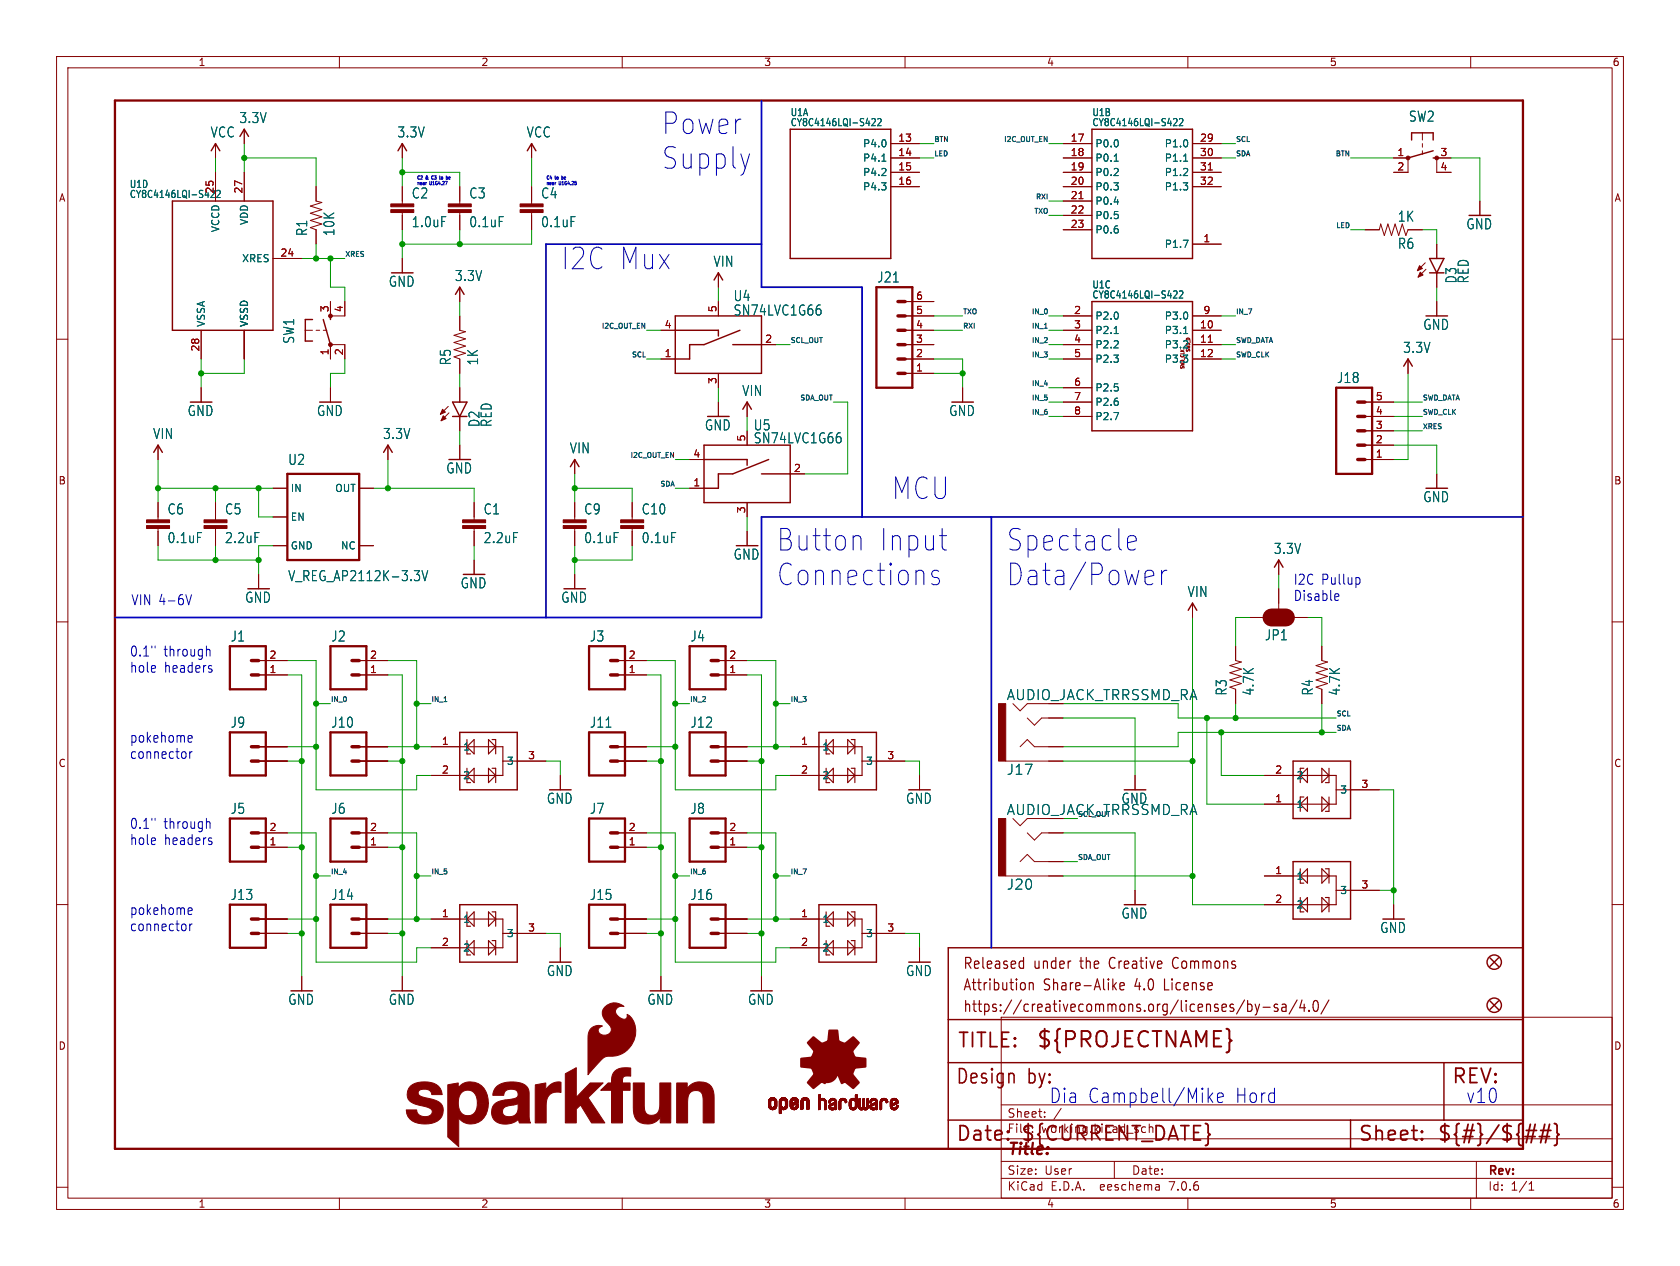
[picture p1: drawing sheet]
<svg xmlns="http://www.w3.org/2000/svg" width="297mm" height="224mm" viewBox="0 0 297 224" stroke-linecap="round" stroke-linejoin="round" font-family="sans-serif">
<defs><g id="words">
<g font-size="5.3" fill="#0000c2">
<text x="116.8" y="24.1">Power</text>
<text x="116.8" y="30.2">Supply</text>
<text x="99.1" y="48">I2C Mux</text>
<text x="157.5" y="88.7">MCU</text>
<text x="137.2" y="97.8">Button</text>
<text x="155.2" y="97.8">Input</text>
<text x="177.8" y="97.8">Spectacle</text>
<text x="137.2" y="103.9">Connections</text>
<text x="177.8" y="103.9">Data/Power</text>
</g>
<text font-size="3.8" fill="#840000" x="183.1" y="185.7">${PROJECTNAME}</text>
<g font-size="3.5" fill="#840000">
<text x="169.2" y="185.7">TITLE:</text>
<text x="168.9" y="192.1">Design</text>
<text x="256.5" y="192.1">REV:</text>
<text x="168.9" y="202.2">Date:</text>
<text x="180.3" y="202.2">${CURRENT_DATE}</text>
<text x="240" y="202.2">Sheet:</text>
<text x="254" y="202.2">${#}/${##}</text>
</g>
<g font-size="3.5" fill="#0000c2">
<text x="181.6" y="192.1">by:</text>
<text x="185.4" y="195.3">Dia Campbell/Mike</text>
<text x="218.3" y="195.3">Hord</text>
<text x="259.1" y="195.3">v10</text>
</g>
<text font-size="2.8" fill="#840000" x="178" y="204.8">Title:</text>
<g font-size="2.7" fill="#840000">
<text x="170.2" y="171.7">Released</text>
<text x="182.7" y="171.7">under</text>
<text x="191.1" y="171.7">the</text>
<text x="196.5" y="171.7">Creative</text>
<text x="208" y="171.7">Commons</text>
<text x="170.2" y="175.5">Attribution</text>
<text x="170.2" y="179.3">https://creativecommons.org/licenses/by-sa/4.0/</text>
<text x="184.5" y="175.5">Share-Alike</text>
<text x="200.8" y="175.5">4.0</text>
<text x="206.2" y="175.5">License</text>
</g>
<g font-size="2.5" fill="#006464">
<text x="42.2" y="22">3.3V</text>
<text x="249" y="21.7">SW2</text>
<text x="37.1" y="24.5">VCC</text>
<text x="70.2" y="24.5">3.3V</text>
<text x="93" y="24.5">VCC</text>
<text x="72.7" y="35.3">C2</text>
<text x="82.9" y="35.3">C3</text>
<text x="95.6" y="35.3">C4</text>
<text x="54.5" y="41.9" transform="rotate(-90 54.5 41.9)">R1</text>
<text x="59.3" y="41.9" transform="rotate(-90 59.3 41.9)">10K</text>
<text x="72.7" y="40.4">1.0uF</text>
<text x="82.9" y="40.4">0.1uF</text>
<text x="95.6" y="40.4">0.1uF</text>
<text x="247" y="39.4">1K</text>
<text x="259.1" y="40.8">GND</text>
<text x="126" y="47.4">VIN</text>
<text x="247" y="44.2">R6</text>
<text x="68.6" y="50.9">GND</text>
<text x="80.3" y="49.9">3.3V</text>
<text x="129.6" y="53.5">U4</text>
<text x="155" y="50.2">J21</text>
<text x="257.7" y="50.2" transform="rotate(-90 257.7 50.2)">D3</text>
<text x="259.9" y="50.2" transform="rotate(-90 259.9 50.2)">RED</text>
<text x="129.6" y="56">SN74LVC1G66</text>
<text x="251.5" y="58.6">GND</text>
<text x="52.2" y="60.9" transform="rotate(-90 52.2 60.9)">SW1</text>
<text x="79.9" y="64.7" transform="rotate(-90 79.9 64.7)">R5</text>
<text x="84.7" y="64.7" transform="rotate(-90 84.7 64.7)">1K</text>
<text x="248" y="62.6">3.3V</text>
<text x="131.1" y="70.2">VIN</text>
<text x="236.3" y="68">J18</text>
<text x="27" y="77.9">VIN</text>
<text x="33.1" y="73.8">GND</text>
<text x="55.9" y="73.8">GND</text>
<text x="67.6" y="77.9">3.3V</text>
<text x="85" y="75.6" transform="rotate(-90 85 75.6)">D2</text>
<text x="87.1" y="75.6" transform="rotate(-90 87.1 75.6)">RED</text>
<text x="124.5" y="76.3">GND</text>
<text x="133.2" y="76.3">U5</text>
<text x="167.7" y="73.8">GND</text>
<text x="50.9" y="82.4">U2</text>
<text x="78.8" y="84">GND</text>
<text x="100.6" y="80.4">VIN</text>
<text x="133.2" y="78.6">SN74LVC1G66</text>
<text x="251.5" y="89">GND</text>
<text x="29.5" y="91.2">C6</text>
<text x="39.7" y="91.2">C5</text>
<text x="85.4" y="91.2">C1</text>
<text x="103.2" y="91.2">C9</text>
<text x="113.3" y="91.2">C10</text>
<text x="29.5" y="96.3">0.1uF</text>
<text x="39.7" y="96.3">2.2uF</text>
<text x="85.4" y="96.3">2.2uF</text>
<text x="103.2" y="96.3">0.1uF</text>
<text x="113.3" y="96.3">0.1uF</text>
<text x="129.6" y="99.2">GND</text>
<text x="225.1" y="98.2">3.3V</text>
<text x="43.2" y="106.8">GND</text>
<text x="50.9" y="103">V_REG_AP2112K-3.3V</text>
<text x="81.3" y="104.3">GND</text>
<text x="99.1" y="106.8">GND</text>
<text x="209.9" y="105.8">VIN</text>
<text x="40.7" y="113.7">J1</text>
<text x="58.5" y="113.7">J2</text>
<text x="104.2" y="113.7">J3</text>
<text x="122" y="113.7">J4</text>
<text x="223.5" y="113.5">JP1</text>
<text x="217.1" y="123.1" transform="rotate(-90 217.1 123.1)">R3</text>
<text x="221.9" y="123.1" transform="rotate(-90 221.9 123.1)">4.7K</text>
<text x="232.3" y="123.1" transform="rotate(-90 232.3 123.1)">R4</text>
<text x="237.1" y="123.1" transform="rotate(-90 237.1 123.1)">4.7K</text>
<text x="40.7" y="128.9">J9</text>
<text x="58.5" y="128.9">J10</text>
<text x="104.2" y="128.9">J11</text>
<text x="122" y="128.9">J12</text>
<text x="177.9" y="137.3">J17</text>
<text x="96.6" y="142.4">GND</text>
<text x="160.1" y="142.4">GND</text>
<text x="198.2" y="142.4">GND</text>
<text x="40.7" y="144.2">J5</text>
<text x="58.5" y="144.2">J6</text>
<text x="104.2" y="144.2">J7</text>
<text x="122" y="144.2">J8</text>
<text x="40.7" y="159.4">J13</text>
<text x="58.5" y="159.4">J14</text>
<text x="104.2" y="159.4">J15</text>
<text x="122" y="159.4">J16</text>
<text x="177.9" y="157.6">J20</text>
<text x="198.2" y="162.7">GND</text>
<text x="243.9" y="165.2">GND</text>
<text x="96.6" y="172.9">GND</text>
<text x="160.1" y="172.9">GND</text>
<text x="50.9" y="177.9">GND</text>
<text x="68.6" y="177.9">GND</text>
<text x="114.4" y="177.9">GND</text>
<text x="132.1" y="177.9">GND</text>
</g>
<g font-size="2.5" fill="#0000c2">
<text x="23.1" y="107.2">VIN 4-6V</text>
<text x="228.6" y="103.6">I2C Pullup</text>
<text x="228.6" y="106.4">Disable</text>
<text x="22.9" y="116.3">0.1&quot;</text>
<text x="22.9" y="119.1">hole</text>
<text x="28.9" y="116.3">through</text>
<text x="29" y="119.1">headers</text>
<text x="22.9" y="131.5">pokehome</text>
<text x="22.9" y="134.4">connector</text>
<text x="22.9" y="146.7">0.1&quot;</text>
<text x="22.9" y="149.6">hole</text>
<text x="28.9" y="146.7">through</text>
<text x="29" y="149.6">headers</text>
<text x="22.9" y="162">pokehome</text>
<text x="22.9" y="164.9">connector</text>
</g>
<g font-size="2.5" fill="#840000">
<text x="177.9" y="124.1">AUDIO_JACK_TRRSSMD_RA</text>
<text x="177.9" y="144.4">AUDIO_JACK_TRRSSMD_RA</text>
</g>
<g font-size="2.1" fill="#840000">
<text x="178" y="197.9">Sheet:</text>
<text x="178" y="200.6">File:</text>
<text x="184.1" y="200.6">working.kicad_sch</text>
<text x="178" y="208">Size:</text>
<text x="184.7" y="208">User</text>
<text x="200" y="208">Date:</text>
<text x="263" y="208.2">Rev:</text>
<text x="178" y="210.8">KiCad</text>
<text x="185.7" y="210.8">E.D.A.</text>
<text x="194.6" y="210.8">eeschema</text>
<text x="207" y="210.8">7.0.6</text>
<text x="263" y="210.8">Id:</text>
<text x="267.1" y="210.8">1/1</text>
</g>
<g font-size="1.8" fill="#840000">
<text x="35" y="11.9">1</text>
<text x="85" y="11.9">2</text>
<text x="135" y="11.9">3</text>
<text x="185" y="11.9">4</text>
<text x="235" y="11.9">5</text>
<text x="285" y="11.9">6</text>
<text x="10.3" y="35.9">A</text>
<text x="285.3" y="35.9">A</text>
<text x="10.3" y="85.9">B</text>
<text x="285.3" y="85.9">B</text>
<text x="10.3" y="135.9">C</text>
<text x="285.3" y="135.9">C</text>
<text x="10.3" y="185.9">D</text>
<text x="285.3" y="185.9">D</text>
<text x="35" y="213.8">1</text>
<text x="85" y="213.8">2</text>
<text x="135" y="213.8">3</text>
<text x="185" y="213.8">4</text>
<text x="235" y="213.8">5</text>
<text x="285" y="213.8">6</text>
</g>
<g font-size="1.8" fill="#006464">
<text x="139.7" y="20.7">U1A</text>
<text x="139.7" y="22.5">CY8C4146LQI-S422</text>
<text x="193" y="20.7">U1B</text>
<text x="193" y="22.5">CY8C4146LQI-S422</text>
<text x="152.5" y="26.3">P4.0</text>
<text x="152.5" y="28.8">P4.1</text>
<text x="193.5" y="26.3">P0.0</text>
<text x="193.5" y="28.8">P0.1</text>
<text x="205.8" y="26.3">P1.0</text>
<text x="205.8" y="28.8">P1.1</text>
<text x="22.8" y="33.4">U1D</text>
<text x="22.8" y="35.2">CY8C4146LQI-S422</text>
<text x="152.5" y="31.3">P4.2</text>
<text x="152.5" y="33.9">P4.3</text>
<text x="193.5" y="31.3">P0.2</text>
<text x="193.5" y="33.9">P0.3</text>
<text x="205.8" y="31.3">P1.2</text>
<text x="205.8" y="33.9">P1.3</text>
<text x="39" y="41.2" transform="rotate(-90 39 41.2)">VCCD</text>
<text x="44" y="39.9" transform="rotate(-90 44 39.9)">VDD</text>
<text x="193.5" y="36.4">P0.4</text>
<text x="193.5" y="39">P0.5</text>
<text x="193.5" y="41.5">P0.6</text>
<text x="42.7" y="46.6">XRES</text>
<text x="205.8" y="44">P1.7</text>
<text x="193" y="51.2">U1C</text>
<text x="193" y="53">CY8C4146LQI-S422</text>
<text x="36.4" y="57.9" transform="rotate(-90 36.4 57.9)">VSSA</text>
<text x="44" y="57.9" transform="rotate(-90 44 57.9)">VSSD</text>
<text x="193.5" y="56.7">P2.0</text>
<text x="193.5" y="59.3">P2.1</text>
<text x="205.8" y="59.3">P3.1</text>
<text x="205.8" y="56.7">P3.0</text>
<text x="193.5" y="61.8">P2.2</text>
<text x="193.5" y="64.4">P2.3</text>
<text x="205.8" y="61.8">P3.2</text>
<text x="205.8" y="64.4">P3.3</text>
<text x="193.5" y="69.4">P2.5</text>
<text x="193.5" y="72">P2.6</text>
<text x="193.5" y="74.5">P2.7</text>
<text x="51.3" y="87.2">IN</text>
<text x="59.2" y="87.2">OUT</text>
<text x="51.3" y="92.3">EN</text>
<text x="51.3" y="97.4">GND</text>
<text x="60.2" y="97.4">NC</text>
<text x="81.8" y="132.9">1</text>
<text x="89.5" y="135.5">3</text>
<text x="145.3" y="132.9">1</text>
<text x="153" y="135.5">3</text>
<text x="81.8" y="138">2</text>
<text x="145.3" y="138">2</text>
<text x="229.1" y="143.1">1</text>
<text x="229.1" y="138">2</text>
<text x="236.8" y="140.6">3</text>
<text x="229.1" y="155.8">1</text>
<text x="229.1" y="160.9">2</text>
<text x="236.8" y="158.3">3</text>
<text x="81.8" y="163.4">1</text>
<text x="89.5" y="166">3</text>
<text x="145.3" y="163.4">1</text>
<text x="153" y="166">3</text>
<text x="81.8" y="168.5">2</text>
<text x="145.3" y="168.5">2</text>
</g>
<g font-size="1.8" fill="#a90000">
<text x="158.7" y="25.1">13</text>
<text x="158.7" y="27.7">14</text>
<text x="189.2" y="25.1">17</text>
<text x="189.2" y="27.7">18</text>
<text x="212" y="25.1">29</text>
<text x="212" y="27.7">30</text>
<text x="246.9" y="27.7">1</text>
<text x="254.6" y="27.7">3</text>
<text x="37.8" y="34.3" transform="rotate(-90 37.8 34.3)">25</text>
<text x="42.9" y="34.3" transform="rotate(-90 42.9 34.3)">27</text>
<text x="158.7" y="30.2">15</text>
<text x="158.7" y="32.8">16</text>
<text x="189.2" y="30.2">19</text>
<text x="189.2" y="32.8">20</text>
<text x="189.2" y="35.3">21</text>
<text x="212" y="30.2">31</text>
<text x="212" y="32.8">32</text>
<text x="246.9" y="30.2">2</text>
<text x="254.6" y="30.2">4</text>
<text x="189.2" y="37.8">22</text>
<text x="189.2" y="40.4">23</text>
<text x="49.5" y="45.5">24</text>
<text x="212.7" y="42.9">1</text>
<text x="161.9" y="53.1">6</text>
<text x="58.2" y="55.3" transform="rotate(-90 58.2 55.3)">3</text>
<text x="60.7" y="55.3" transform="rotate(-90 60.7 55.3)">4</text>
<text x="117.4" y="58.2">4</text>
<text x="126.7" y="55.3" transform="rotate(-90 126.7 55.3)">5</text>
<text x="161.9" y="58.2">4</text>
<text x="161.9" y="55.6">5</text>
<text x="189.8" y="55.6">2</text>
<text x="189.8" y="58.2">3</text>
<text x="212" y="58.2">10</text>
<text x="212.7" y="55.6">9</text>
<text x="35.3" y="62.3" transform="rotate(-90 35.3 62.3)">28</text>
<text x="58.2" y="62.9" transform="rotate(-90 58.2 62.9)">1</text>
<text x="60.7" y="62.9" transform="rotate(-90 60.7 62.9)">2</text>
<text x="117.4" y="63.2">1</text>
<text x="135.2" y="60.7">2</text>
<text x="161.9" y="65.8">1</text>
<text x="161.9" y="63.2">2</text>
<text x="161.9" y="60.7">3</text>
<text x="189.8" y="60.7">4</text>
<text x="189.8" y="63.2">5</text>
<text x="212" y="60.7">11</text>
<text x="212" y="63.2">12</text>
<text x="126.7" y="68" transform="rotate(-90 126.7 68)">3</text>
<text x="189.8" y="68.3">6</text>
<text x="189.8" y="70.9">7</text>
<text x="243.1" y="70.9">5</text>
<text x="189.8" y="73.4">8</text>
<text x="243.1" y="75.9">3</text>
<text x="243.1" y="73.4">4</text>
<text x="122.5" y="81">4</text>
<text x="131.8" y="78.2" transform="rotate(-90 131.8 78.2)">5</text>
<text x="140.3" y="83.6">2</text>
<text x="243.1" y="81">1</text>
<text x="243.1" y="78.5">2</text>
<text x="122.5" y="86.1">1</text>
<text x="131.8" y="90.9" transform="rotate(-90 131.8 90.9)">3</text>
<text x="47.6" y="119.1">1</text>
<text x="47.6" y="116.6">2</text>
<text x="65.3" y="119.1">1</text>
<text x="65.3" y="116.6">2</text>
<text x="111.1" y="119.1">1</text>
<text x="111.1" y="116.6">2</text>
<text x="128.8" y="119.1">1</text>
<text x="128.8" y="116.6">2</text>
<text x="78" y="131.8">1</text>
<text x="141.5" y="131.8">1</text>
<text x="78" y="136.9">2</text>
<text x="93.3" y="134.4">3</text>
<text x="141.5" y="136.9">2</text>
<text x="156.8" y="134.4">3</text>
<text x="225.4" y="136.9">2</text>
<text x="225.4" y="142">1</text>
<text x="240.6" y="139.4">3</text>
<text x="47.6" y="149.6">1</text>
<text x="47.6" y="147.1">2</text>
<text x="65.3" y="149.6">1</text>
<text x="65.3" y="147.1">2</text>
<text x="111.1" y="149.6">1</text>
<text x="111.1" y="147.1">2</text>
<text x="128.8" y="149.6">1</text>
<text x="128.8" y="147.1">2</text>
<text x="225.4" y="154.7">1</text>
<text x="225.4" y="159.8">2</text>
<text x="240.6" y="157.2">3</text>
<text x="78" y="162.3">1</text>
<text x="78" y="167.4">2</text>
<text x="93.3" y="164.8">3</text>
<text x="141.5" y="162.3">1</text>
<text x="141.5" y="167.4">2</text>
<text x="156.8" y="164.8">3</text>
</g>
<g font-size="1.2" fill="#0f0f0f">
<text x="165.1" y="25.2">BTN</text>
<text x="165.1" y="27.7">LED</text>
<text x="177.4" y="25.2">I2C_OUT_EN</text>
<text x="218.4" y="25.2">SCL</text>
<text x="218.4" y="27.7">SDA</text>
<text x="236" y="27.7">BTN</text>
<text x="183" y="35.3">RXI</text>
<text x="182.7" y="37.9">TXO</text>
<text x="236.1" y="40.4">LED</text>
<text x="61" y="45.5">XRES</text>
<text x="106.2" y="58.2">I2C_OUT_EN</text>
<text x="170.2" y="55.6">TXO</text>
<text x="170.2" y="58.2">RXI</text>
<text x="182.3" y="55.6">IN_0</text>
<text x="182.3" y="58.2">IN_1</text>
<text x="218.4" y="55.6">IN_7</text>
<text x="111.6" y="63.3">SCL</text>
<text x="139.7" y="60.7">SCL_OUT</text>
<text x="182.3" y="60.7">IN_2</text>
<text x="182.3" y="63.3">IN_3</text>
<text x="218.4" y="60.7">SWD_DATA</text>
<text x="218.4" y="63.3">SWD_CLK</text>
<text x="141.3" y="70.9">SDA_OUT</text>
<text x="182.3" y="70.9">IN_5</text>
<text x="182.3" y="68.3">IN_4</text>
<text x="251.5" y="70.9">SWD_DATA</text>
<text x="182.3" y="73.4">IN_6</text>
<text x="251.5" y="76">XRES</text>
<text x="251.5" y="73.4">SWD_CLK</text>
<text x="111.3" y="81">I2C_OUT_EN</text>
<text x="116.6" y="86.1">SDA</text>
<text x="58.4" y="124.2">IN_0</text>
<text x="76.2" y="124.2">IN_1</text>
<text x="121.9" y="124.2">IN_2</text>
<text x="139.7" y="124.2">IN_3</text>
<text x="236.2" y="126.8">SCL</text>
<text x="236.2" y="129.3">SDA</text>
<text x="58.4" y="154.7">IN_4</text>
<text x="76.2" y="154.7">IN_5</text>
<text x="121.9" y="154.7">IN_6</text>
<text x="139.7" y="154.7">IN_7</text>
<text x="190.5" y="152.2">SDA_OUT</text>
</g>
<text font-size="1.2" fill="#006464" x="190.5" y="144.5">SCL_OUT</text>
<g font-size=".8" fill="#0000c2">
<text x="73.7" y="31.8">C2</text>
<text x="73.7" y="32.8">near</text>
<text x="75.4" y="31.8">&amp;</text>
<text x="76.1" y="32.8">U1G4.27</text>
<text x="76.8" y="31.8">C3</text>
<text x="78.6" y="31.8">to</text>
<text x="96.5" y="31.8">C4</text>
<text x="96.5" y="32.8">near</text>
<text x="98.3" y="31.8">to</text>
<text x="99" y="32.8">U1G4.25</text>
<text x="99.8" y="31.8">be</text>
</g>
<g font-size=".8" fill="#006464">
<text x="209.6" y="65.4" transform="rotate(-90 209.6 65.4)">SWD_CLK</text>
<text x="210.6" y="62.4" transform="rotate(-90 210.6 62.4)">SWD_D</text>
</g>
</g></defs>
<g fill="none" stroke="#840000" stroke-width=".18">
<path d="M10 10h277v203.9h-277zM12 12h273v199.9h-273zM60 10v2M110 10v2M160 10v2M210 10v2M260 10v2M38.1 25.4v2.5M38.1 30.5v5.1M43.2 22.9v2.5M43.2 30.5v5.1M55.9 33v2.6l1 .2-2 .6 2 .7-2 .6 2 .7-2 .6 2 .6-2 .7 1 .3v2.6"/>
<path d="M71.1 25.4v2.5M71.1 33v3.1M71.1 37.6v3M81.3 33v3.1M81.3 37.6v3M94 25.4v2.5M94 33v3.1M94 37.6v3M157.5 27.9h5.1M157.5 30.5h5.1M157.5 25.4h5.1M157.5 33h5.1"/>
<path d="M188 27.9h5M188 30.5h5M188 25.4h5M188 33h5M188 35.6h5M188 38.1h5M210.8 27.9h5.1M210.8 30.5h5.1M210.8 25.4h5.1M210.8 33h5.1M246.4 27.9h2.5v2.6h-2.5M251.5 23.5v1.3"/>
<path d="M251.5 25.4v.6M251.5 26.7v.6M256.5 27.9h-2.5v2.6h2.5M261.6 35.6v2.5M10 60h2M35.6 58.4v5.1M43.2 58.4v5.1M48.3 45.7h5M54 58.4h1.2M55.9 58.4h.6M57.1 58.4h.7M58.4 53.3v2.6h2.6v-2.6"/>
<path d="M71.1 45.7v2.6M81.3 50.8v2.5M81.3 55.9v2.5l1 .3-2 .6 2 .6-2 .7 2 .6-2 .6 2 .7-2 .6 1 .4v2.5M116.8 58.4h2.6M127 48.3v2.5M127 53.3v2.6M160 58.4h5.1M160 55.9h5.1M160 53.3h5.1M188 58.4h5M188 55.9h5M188 40.6h5"/>
<path d="M210.8 58.4h5.1M210.8 55.9h5.1M210.8 43.2h5.1M241.3 40.6h2.5l.3-1 .6 2.1 .7-2.1 .6 2.1 .6-2.1 .7 2.1 .6-2.1 .6 2.1 .4-1.1h2.6M252 46.5l-1.4 1.4M252.1 47.6l-1.4 1.4M254 43.2v2.5M254 48.3v2.5M254 53.3v2.6M285 60h2M27.9 78.7v2.6M35.6 68.6v2.5"/>
<path d="M58.4 63.5v-2.5h2.6v2.5M58.4 68.6v2.5M68.6 78.7v2.6M79.2 71.9l-1.3 1.4M79.4 73l-1.4 1.4M81.3 68.6v2.5M81.3 73.7v2.5M81.3 78.7v2.6M116.8 63.5h2.6M127 66v2.6M127 71.1v2.6M132.1 71.1v2.6"/>
<path d="M132.1 76.2v2.5M134.6 61h2.6M160 61h5.1M160 63.5h5.1M160 66h5.1M170.2 68.6v2.5M188 61h5M188 73.7h5M188 71.1h5M188 63.5h5M188 68.6h5M210.8 61h5.1"/>
<path d="M210.8 63.5h5.1M241.3 78.7h5.1M241.3 76.2h5.1M241.3 73.7h5.1M241.3 71.1h5.1M248.9 63.5v2.5M27.9 88.9v3M27.9 93.5v3M38.1 88.9v3M38.1 93.5v3M48.3 86.4h2.5M48.3 96.5h2.5"/>
<path d="M48.3 91.4h2.5M63.5 86.4h2.5M63.5 96.5h2.5M83.8 88.9v3M83.8 93.5v3M83.8 99.1v2.5M101.6 81.3v2.5M101.6 88.9v3M101.6 93.5v3M111.8 88.9v3M111.8 93.5v3M121.9 81.3h2.6"/>
<path d="M121.9 86.4h2.6M132.1 88.9v2.5M132.1 94v2.5M139.7 83.8h2.5M226.1 99.1v2.5M241.3 81.3h5.1M254 83.8v2.6M10 110h2M45.7 119.4h5.1M45.7 116.8h5.1M45.7 101.6v2.5M63.5 119.4h5.1"/>
<path d="M63.5 116.8h5.1M101.6 101.6v2.5M109.2 119.4h5.1M109.2 116.8h5.1M127 119.4h5.1M127 116.8h5.1M210.8 106.7v2.5M218.4 114.3v2.5l1.1 .3-2.1 .6 2.1 .7-2.1 .6 2.1 .6-2.1 .7 2.1 .6-2.1 .6 1 .4v2.6M221 109.2h2.5M225.4 108h1.3v2.5h-1.3zM226.1 104.1v3.9M228.6 109.2h2.5"/>
<path d="M233.7 114.3v2.5l1 .3-2 .6 2 .7-2 .6 2 .6-2 .7 2 .6-2 .6 1 .4v2.6M285 110h2M45.7 134.6h5.1M45.7 132.1h5.1M63.5 134.6h5.1M63.5 132.1h5.1M76.2 132.1h5.1M76.2 137.2h5.1M91.4 134.6h5.1M99.1 137.2v2.5M109.2 134.6h5.1M109.2 132.1h5.1"/>
<path d="M127 134.6h5.1M127 132.1h5.1M139.7 132.1h5.1M139.7 137.2h5.1M154.9 134.6h5.1M162.6 137.2v2.5M177.8 134.6h10.2M179.1 124.5l1.2 1.2 1.3-1.2M180.3 132.1l1.3-1.3 1.3 1.3h5.1M181.6 127l1.3 1.3 1.2-1.3h3.9M200.7 137.2v2.5M223.5 137.2h5.1"/>
<path d="M238.8 139.7h5M10 160h2M45.7 149.9h5.1M45.7 147.3h5.1M63.5 149.9h5.1M63.5 147.3h5.1M109.2 149.9h5.1M109.2 147.3h5.1M127 149.9h5.1M127 147.3h5.1M177.8 154.9h10.2M179.1 144.8l1.2 1.3 1.3-1.3"/>
<path d="M180.3 152.4l1.3-1.3 1.3 1.3h5.1M181.6 147.3l1.3 1.3 1.2-1.3h3.9M200.7 157.5v2.5M223.5 154.9h5.1M223.5 142.2h5.1M238.8 157.5h5M285 160h2M45.7 165.1h5.1M45.7 162.6h5.1M53.3 172.7v2.6M63.5 165.1h5.1M63.5 162.6h5.1"/>
<path d="M71.1 172.7v2.6M76.2 162.6h5.1M76.2 167.6h5.1M91.4 165.1h5.1M99.1 167.6v2.6M109.2 165.1h5.1M109.2 162.6h5.1M116.8 172.7v2.6M127 165.1h5.1M127 162.6h5.1M134.6 172.7v2.6M139.7 162.6h5.1"/>
<path d="M139.7 167.6h5.1M154.9 165.1h5.1M162.6 167.6v2.6M177 179.9h108v32h-108zM223.5 160h5.1M246.4 160v2.6M177 195.4h108M184.7 197.5v.1M187.6 196l-1.3 2M10 210h2M60 211.9v2M110 211.9v2"/>
<path d="M160 211.9v2M177 208.4h108M177 205.4h108M177 201.4h108M197 205.4v3M204.9 209.6l.1 .9M205 210.4l-.2 .1M205 209.9h-.2M210 211.9v2M260 211.9v2M261 205.4v6.5M270.3 210.5h.9"/>
<path d="M270.3 209.4l.4-.4v1.5M285 210h2"/>
</g>
<g fill="#840000" stroke="#840000" stroke-width=".18">
<path d="M78.2 72.4l.5 .5-.8 .4z"/>
<path d="M78.4 73.5l.5 .5-.9 .4z"/>
<path d="M176.5 124.5h1.3v10.1h-1.3z"/>
<path d="M79.2 37.1h4.1v.5h-4.1z"/>
<path d="M79.2 36.1h4.1v.5h-4.1z"/>
<path d="M69.1 37.1h4.1v.5h-4.1z"/>
<path d="M69.1 36.1h4.1v.5h-4.1z"/>
<path d="M81.8 93h4.1v.5h-4.1z"/>
<path d="M81.8 91.9h4.1v.6h-4.1z"/>
<path d="M36.1 93h4v.5h-4z"/>
<path d="M36.1 91.9h4v.6h-4z"/>
<path d="M176.5 144.8h1.3v10.1h-1.3z"/>
<path d="M99.6 93h4v.5h-4z"/>
<path d="M99.6 91.9h4v.6h-4z"/>
<path d="M25.9 93h4.1v.5h-4.1z"/>
<path d="M25.9 91.9h4.1v.6h-4.1z"/>
<path d="M223.8 108.3l.3-.2 .6-.1v2.5a1.27 1.27 0 0 1-1.2-.8 1.27 1.27 0 0 1 .3-1.4z"/>
<path d="M225.4 108h1.3v2.5h-1.3z"/>
<path d="M227.5 108a1.27 1.27 0 0 1 1.2 1.2 1.27 1.27 0 0 1-1.2 1.3z"/>
<path d="M91.9 37.1h4.1v.5h-4.1z"/>
<path d="M91.9 36.1h4.1v.5h-4.1z"/>
<path d="M109.7 93h4.1v.5h-4.1z"/>
<path d="M109.7 91.9h4.1v.6h-4.1z"/>
<path d="M251 47l.5 .5-.9 .4z"/>
<path d="M251.1 48.1l.5 .5-.9 .4z"/>
<path d="M84.4 195.1l1.9 .1v.7l-.4 1.2-1.7-.8z"/>
<path d="M99.9 189.9l2-1v5.2l2.4-2.5h2.3l-2.6 2.5 2.9 4.5h-2.3l-2-3.1-.7 .7v2.4h-2z"/>
<path d="M89.3 194.6l1.2-.2 .3 1-1.1 .3z"/>
<path d="M94.6 191.9l1.9-.3v1.3a2.34 2.34 0 0 1 2.7-1.5v1.8h-.3a1.97 1.97 0 0 0-2.3 2.2v3.2h-2z"/>
<path d="M112 191.6h1.9v2a7.9 7.9 0 0 0 .3 3.3 1.43 1.43 0 0 0 1.6 .3 1.43 1.43 0 0 0 .8-1.5l.1-4.1h1.9v7h-1.9v-1a2.75 2.75 0 0 1-4.2 .4 5.3 5.3 0 0 1-.5-3.2z"/>
<path d="M119.6 191.6h1.9v.9a2.68 2.68 0 0 1 4.5 .1 18.3 18.3 0 0 1 .2 4.4v1.6h-1.9v-2a7.9 7.9 0 0 0-.3-3.3 1.42 1.42 0 0 0-1.6-.3 1.42 1.42 0 0 0-.8 1.4v4.2h-2z"/>
<path d="M79.2 191.9l1.8-.3v.8a2.88 2.88 0 0 1 3-1 2.88 2.88 0 0 1 2.1 2.3l.2 1.5-1.9-.1a1.87 1.87 0 0 0-2.1-2.2 2.27 2.27 0 0 0-1.3 2.6 1.64 1.64 0 0 0 1.3 1.8 1.64 1.64 0 0 0 1.9-1l1.7 .8a2.81 2.81 0 0 1-4.8 .6v5.1l-1.9-1.7z"/>
<path d="M72.6 192.1a4.4 4.4 0 0 1 4.9 0l.6 .9 .1 .6h-1.9a1.32 1.32 0 0 0-1.8-.9 .65 .65 0 0 0-.6 .7 .65 .65 0 0 0 .7 .6l.4 .1a6.3 6.3 0 0 1 3 1.1 2.23 2.23 0 0 1-1.7 3.5 4 4 0 0 1-4.2-1.2l-.3-1.2h1.9a1.51 1.51 0 0 0 1.2 1.2 1.51 1.51 0 0 0 1.5-.7 .85 .85 0 0 0-.9-1 7.5 7.5 0 0 1-3.1-1.1 1.96 1.96 0 0 1 .2-2.6z"/>
<path d="M108.7 189.5a3.9 3.9 0 0 1 2.7-.6h.1v1.4h-.4a.91 .91 0 0 0-.9 .3 .91 .91 0 0 0-.1 1h1.3v1.3h-1.3v5.7h-2v-5.7h-1.9l.8-.9a.99 .99 0 0 1 1.1-.4v-.3a2.67 2.67 0 0 1 .6-1.8z"/>
<path d="M106.9 178.2a2.45 2.45 0 0 1 3.4-.2 1.05 1.05 0 0 0-1.4 .6 1.05 1.05 0 0 0 .7 1.4 .75 .75 0 0 0 1.3-.2v-.4a3.8 3.8 0 0 1 .7 5.5 4.3 4.3 0 0 1-4.2 1.9 4.8 4.8 0 0 0-2.2 1.9l-1.2 1.4v-6.4a1.94 1.94 0 0 1 2.5-2.2 .82 .82 0 0 0-.8 .9 .82 .82 0 0 0 1 .7 1.1 1.1 0 0 0 1.3-.6 1.1 1.1 0 0 0-.4-1.4 2.08 2.08 0 0 1-.7-2.9z"/>
<path d="M87.8 192.2a4.8 4.8 0 0 1 5.3 0 3.8 3.8 0 0 1 .4 2.6v2.7l.3 1.1h-1.4a.51 .51 0 0 1-.5 0 .51 .51 0 0 1-.2-.6 3.3 3.3 0 0 1-4.4 0 2.19 2.19 0 0 1-.1-2.4 2.19 2.19 0 0 1 2.1-1l.4 1.1a.96 .96 0 0 0-.9 1.1 .96 .96 0 0 0 1.2 .7 1.68 1.68 0 0 0 1.6-2v-.3l-.8 .2-.3-1a.86 .86 0 0 0 1.1-1.1 1.42 1.42 0 0 0-2.1-.4l-.4 .4a.45 .45 0 0 1-.7 .4h-1.3l.2-.8z"/>
<path d="M135.9 195.6h.3z"/>
<path d="M135.9 195.5l.3 .1z"/>
<path d="M135.9 195.5h.3z"/>
<path d="M135.9 195.4l.3 .1z"/>
<path d="M135.9 195.4h.3z"/>
<path d="M135.9 195.3l.3 .1z"/>
<path d="M135.9 195.3h.3z"/>
<path d="M135.9 195.2l.3 .1z"/>
<path d="M135.9 195.2h.3z"/>
<path d="M135.9 195.1l.3 .1z"/>
<path d="M135.9 195.1h.3z"/>
<path d="M135.9 195l.3 .1z"/>
<path d="M135.9 195h.3z"/>
<path d="M135.9 194.9l.3 .1z"/>
<path d="M135.9 194.9h.3z"/>
<path d="M135.9 194.8l.3 .1z"/>
<path d="M135.9 194.8h.3z"/>
<path d="M135.9 195.6l.4 .1z"/>
<path d="M135.9 195.6h.4z"/>
<path d="M135.9 194.8h.4z"/>
<path d="M135.9 194.7l.4 .1z"/>
<path d="M135.9 194.7h.4z"/>
<path d="M135.9 195.8h.4z"/>
<path d="M135.9 195.7l.4 .1z"/>
<path d="M135.9 195.7h.4z"/>
<path d="M135.9 195.8h.5z"/>
<path d="M135.9 194.6l.4 .1z"/>
<path d="M135.9 194.6h.4z"/>
<path d="M135.9 194.6h.5z"/>
<path d="M135.9 195.8l.6 .1z"/>
<path d="M135.9 195.9h.6z"/>
<path d="M135.9 194.6h.6z"/>
<path d="M135.9 194.5l.6 .1z"/>
<path d="M135.9 194.5h.6z"/>
<path d="M135.9 195.9h1.3z"/>
<path d="M135.9 194.5h1.3z"/>
<path d="M136 195.9h1.2z"/>
<path d="M136 194.5h1.2z"/>
<path d="M136 195.9l1.2 .1z"/>
<path d="M136 196h1.2z"/>
<path d="M136 194.4l1.2 .1z"/>
<path d="M136 194.4h1.2z"/>
<path d="M136 196h1.1z"/>
<path d="M136 194.4h1.1z"/>
<path d="M136.1 196.1h1z"/>
<path d="M136.1 196l1 .1z"/>
<path d="M136.1 194.4h1z"/>
<path d="M136.1 194.3l1 .1z"/>
<path d="M136.1 194.3h1z"/>
<path d="M136.2 196.1h.8z"/>
<path d="M136.2 194.3h.8z"/>
<path d="M136.2 196.1l.8 .1z"/>
<path d="M136.2 196.2h.8z"/>
<path d="M136.2 194.2l.8 .1z"/>
<path d="M136.2 194.2h.8z"/>
<path d="M136.2 194.2h.7z"/>
<path d="M136.3 196.2h.6z"/>
<path d="M136.3 194.2h.6z"/>
<path d="M136.3 196.2h.5z"/>
<path d="M136.3 194.2h.5z"/>
<path d="M136.4 194.2h.4z"/>
<path d="M136.4 196.2h.4z"/>
<path d="M136.4 196.2l.4 .1z"/>
<path d="M136.4 194.2h.3z"/>
<path d="M136.5 196.3h.2z"/>
<path d="M136.5 194.1l.2 .1z"/>
<path d="M136.6 194.5h.6z"/>
<path d="M136.7 195.9h.5z"/>
<path d="M136.7 194.5l.5 .1z"/>
<path d="M136.7 195.9h.6z"/>
<path d="M136.7 194.6h.6z"/>
<path d="M136.7 195.8l.6 .1z"/>
<path d="M136.7 195.8h.6z"/>
<path d="M136.8 194.6h.5z"/>
<path d="M136.8 195.8h.5z"/>
<path d="M136.8 195.7l.5 .1z"/>
<path d="M136.8 194.7h.5z"/>
<path d="M136.8 194.6l.5 .1z"/>
<path d="M136.9 194.7h.4z"/>
<path d="M136.9 195.7h.4z"/>
<path d="M136.9 195.6l.4 .1z"/>
<path d="M136.9 195.6h.4z"/>
<path d="M136.9 194.8h.4z"/>
<path d="M136.9 194.7l.4 .1z"/>
<path d="M136.9 195.5l.4 .1z"/>
<path d="M136.9 195.5h.4z"/>
<path d="M136.9 195.4l.4 .1z"/>
<path d="M136.9 195.4h.4z"/>
<path d="M136.9 195.3l.4 .1z"/>
<path d="M136.9 195.3h.4z"/>
<path d="M136.9 195.2l.4 .1z"/>
<path d="M136.9 195.2h.4z"/>
<path d="M136.9 195.1l.4 .1z"/>
<path d="M136.9 195.1h.4z"/>
<path d="M136.9 195l.4 .1z"/>
<path d="M136.9 195h.4z"/>
<path d="M136.9 194.9l.4 .1z"/>
<path d="M136.9 194.9h.4z"/>
<path d="M136.9 194.8l.4 .1z"/>
<path d="M137.8 196.9h.2z"/>
<path d="M137.8 196.9h.3z"/>
<path d="M137.8 196.8l.3 .1z"/>
<path d="M137.8 196.8h.3z"/>
<path d="M137.8 196.8h.4z"/>
<path d="M137.8 196.7l.4 .1z"/>
<path d="M137.8 196.7h.4z"/>
<path d="M137.8 196.6l.4 .1z"/>
<path d="M137.8 196.6h.4z"/>
<path d="M137.8 196.5l.4 .1z"/>
<path d="M137.8 196.5h.4z"/>
<path d="M137.8 196.4l.4 .1z"/>
<path d="M137.8 196.4h.4z"/>
<path d="M137.8 196.3l.4 .1z"/>
<path d="M137.8 196.3h.4z"/>
<path d="M137.8 196.2l.4 .1z"/>
<path d="M137.8 196.2h.4z"/>
<path d="M137.8 196.2h1z"/>
<path d="M137.8 196.2h1.1z"/>
<path d="M137.8 196.1l1.1 .1z"/>
<path d="M137.8 196.1h1.1z"/>
<path d="M137.8 196.1h1.2z"/>
<path d="M137.8 196l1.2 .1z"/>
<path d="M137.8 196h1.3z"/>
<path d="M137.8 195.9l1.3 .1z"/>
<path d="M137.8 195.9h1.3z"/>
<path d="M137.8 195.9h1.4z"/>
<path d="M137.8 195.9h.6z"/>
<path d="M137.8 195.8l.6 .1z"/>
<path d="M137.8 195.8h.5z"/>
<path d="M137.8 195.8h.4z"/>
<path d="M137.8 195.7l.4 .1z"/>
<path d="M137.8 195.7h.4z"/>
<path d="M137.8 195.6l.4 .1z"/>
<path d="M137.8 195.6h.4z"/>
<path d="M137.8 195.5l.4 .1z"/>
<path d="M137.8 195.5h.4z"/>
<path d="M137.8 195.4l.4 .1z"/>
<path d="M137.8 195.4h.4z"/>
<path d="M137.8 195.3l.4 .1z"/>
<path d="M137.8 195.3h.4z"/>
<path d="M137.8 195.2l.4 .1z"/>
<path d="M137.8 195.2h.4z"/>
<path d="M137.8 195.1l.4 .1z"/>
<path d="M137.8 195.1h.4z"/>
<path d="M137.8 195l.4 .1z"/>
<path d="M137.8 195h.4z"/>
<path d="M137.8 194.9l.4 .1z"/>
<path d="M137.8 194.9h.4z"/>
<path d="M137.8 194.8l.4 .1z"/>
<path d="M137.8 194.8h.4z"/>
<path d="M137.8 194.7l.4 .1z"/>
<path d="M137.8 194.7h.4z"/>
<path d="M137.8 196.9h.1z"/>
<path d="M137.8 196.9l.1 .1z"/>
<path d="M137.8 197h.1z"/>
<path d="M137.8 194.6l.5 .1z"/>
<path d="M137.8 194.6h.5z"/>
<path d="M137.8 194.6h.6z"/>
<path d="M137.8 194.5l.6 .1z"/>
<path d="M137.9 194.5h.5z"/>
<path d="M137.9 194.5h1.3z"/>
<path d="M137.9 194.5h1.2z"/>
<path d="M137.9 194.4l1.2 .1z"/>
<path d="M137.9 194.4h1.2z"/>
<path d="M137.9 194.4h1.1z"/>
<path d="M138 194.4h1z"/>
<path d="M138 194.3l1 .1z"/>
<path d="M138 194.3h1z"/>
<path d="M138.1 194.3h.9z"/>
<path d="M138.1 194.3h.8z"/>
<path d="M138.1 194.2l.8 .1z"/>
<path d="M138.1 194.2h.8z"/>
<path d="M138.2 194.2h.6z"/>
<path d="M138.2 196.2h.6z"/>
<path d="M138.3 194.2h.5z"/>
<path d="M138.3 196.2h.4z"/>
<path d="M138.3 194.2h.4z"/>
<path d="M138.3 196.2l.4 .1z"/>
<path d="M138.4 196.3h.2z"/>
<path d="M138.4 194.1l.2 .1z"/>
<path d="M138.6 194.5h.6z"/>
<path d="M138.6 195.9h.6z"/>
<path d="M138.6 194.5l.6 .1z"/>
<path d="M138.6 194.6h.6z"/>
<path d="M138.7 195.8l.5 .1z"/>
<path d="M138.7 194.6h.5z"/>
<path d="M138.7 195.8h.5z"/>
<path d="M138.8 195.8h.4z"/>
<path d="M138.8 194.6h.4z"/>
<path d="M138.8 194.7h.4z"/>
<path d="M138.8 194.6l.4 .1z"/>
<path d="M138.8 195.7l.4 .1z"/>
<path d="M138.8 195.7h.4z"/>
<path d="M138.8 195.6l.4 .1z"/>
<path d="M138.8 194.8h.4z"/>
<path d="M138.8 194.7l.4 .1z"/>
<path d="M138.8 195.6h.4z"/>
<path d="M138.9 195.6h.3z"/>
<path d="M138.9 195.5l.3 .1z"/>
<path d="M138.9 195.5h.3z"/>
<path d="M138.9 195.4l.3 .1z"/>
<path d="M138.9 195.4h.3z"/>
<path d="M138.9 195.3l.3 .1z"/>
<path d="M138.9 195.3h.3z"/>
<path d="M138.9 195.2l.3 .1z"/>
<path d="M138.9 195.2h.3z"/>
<path d="M138.9 195.1l.3 .1z"/>
<path d="M138.9 195.1h.3z"/>
<path d="M138.9 195l.3 .1z"/>
<path d="M138.9 195h.3z"/>
<path d="M138.9 194.9l.3 .1z"/>
<path d="M138.9 194.9h.3z"/>
<path d="M138.9 194.8l.3 .1z"/>
<path d="M139.7 195.7h.4z"/>
<path d="M139.7 195.6l.4 .1z"/>
<path d="M139.7 195.6h.4z"/>
<path d="M139.7 195.5l.4 .1z"/>
<path d="M139.7 195.5h.4z"/>
<path d="M139.7 195.5h.5z"/>
<path d="M139.7 195.5h.6z"/>
<path d="M139.7 195.4l.6 .1z"/>
<path d="M139.7 195.4h.7z"/>
<path d="M139.7 195.4h.8z"/>
<path d="M139.7 195.3l.9 .1z"/>
<path d="M139.7 195.3h.9z"/>
<path d="M139.7 195.3h1z"/>
<path d="M139.7 195.2l1.1 .1z"/>
<path d="M139.7 195.2h1.1z"/>
<path d="M139.7 195.2h1.2z"/>
<path d="M139.7 195.2h1.3z"/>
<path d="M139.7 195.1l1.3 .1z"/>
<path d="M139.7 195.1h1.3z"/>
<path d="M139.7 195.1h1.4z"/>
<path d="M139.7 195.1h.4z"/>
<path d="M139.7 195l.4 .1z"/>
<path d="M139.7 195h.4z"/>
<path d="M139.7 195h.3z"/>
<path d="M139.7 194.9l.3 .1z"/>
<path d="M139.7 194.9h.3z"/>
<path d="M139.7 194.9h.4z"/>
<path d="M139.7 194.8l.4 .1z"/>
<path d="M139.7 194.8h.4z"/>
<path d="M139.7 194.7l.4 .1z"/>
<path d="M139.7 194.7h.4z"/>
<path d="M139.7 195.8h.5z"/>
<path d="M139.7 195.7l.4 .1z"/>
<path d="M139.7 194.7h.5z"/>
<path d="M139.7 194.6l.5 .1z"/>
<path d="M139.7 194.6h.5z"/>
<path d="M139.7 195.8h.6z"/>
<path d="M139.7 194.6h.6z"/>
<path d="M139.7 195.9h.6z"/>
<path d="M139.7 195.8l.6 .1z"/>
<path d="M139.8 195.9h.5z"/>
<path d="M139.8 194.6h.5z"/>
<path d="M139.8 194.5l.5 .1z"/>
<path d="M139.8 195.9h1.3z"/>
<path d="M139.8 194.5h.6z"/>
<path d="M139.8 195.9h1.2z"/>
<path d="M139.8 194.5h1.3z"/>
<path d="M139.8 195.9l1.2 .1z"/>
<path d="M139.8 194.5h1.2z"/>
<path d="M139.8 196h1.2z"/>
<path d="M139.8 194.4l1.2 .1z"/>
<path d="M139.8 194.4h1.2z"/>
<path d="M139.9 196h1.1z"/>
<path d="M139.9 194.4h1.1z"/>
<path d="M139.9 196l1 .1z"/>
<path d="M139.9 196.1h1z"/>
<path d="M139.9 194.4h1z"/>
<path d="M139.9 194.3l1 .1z"/>
<path d="M139.9 194.3h1z"/>
<path d="M140 196.1h.9z"/>
<path d="M140 194.3h.9z"/>
<path d="M140 196.1h.8z"/>
<path d="M140 194.3h.8z"/>
<path d="M140 196.1l.8 .1z"/>
<path d="M140 196.2h.8z"/>
<path d="M140 194.2l.8 .1z"/>
<path d="M140 194.2h.8z"/>
<path d="M140.1 194.2h.7z"/>
<path d="M140.1 196.2h.7z"/>
<path d="M140.1 194.2h.6z"/>
<path d="M140.1 196.2h.6z"/>
<path d="M140.2 194.2h.5z"/>
<path d="M140.2 196.2h.5z"/>
<path d="M140.2 195.1h.9z"/>
<path d="M140.2 194.2h.4z"/>
<path d="M140.2 196.2h.4z"/>
<path d="M140.3 196.2l.3 .1z"/>
<path d="M140.3 196.3h.2z"/>
<path d="M140.3 195l.8 .1z"/>
<path d="M140.3 194.2h.3z"/>
<path d="M140.3 195h.8z"/>
<path d="M140.3 194.1l.2 .1z"/>
<path d="M140.4 195h.7z"/>
<path d="M140.5 195h.6z"/>
<path d="M140.5 194.5h.6z"/>
<path d="M140.5 195.9h.6z"/>
<path d="M140.5 194.9l.6 .1z"/>
<path d="M140.5 194.5l.6 .1z"/>
<path d="M140.5 194.9h.6z"/>
<path d="M140.5 194.6h.6z"/>
<path d="M140.6 194.9h.5z"/>
<path d="M140.6 194.6h.5z"/>
<path d="M140.6 195.8l.5 .1z"/>
<path d="M140.6 195.8h.5z"/>
<path d="M140.7 195.8h.4z"/>
<path d="M140.7 194.7h.4z"/>
<path d="M140.7 194.6l.4 .1z"/>
<path d="M140.7 194.9h.4z"/>
<path d="M140.7 195.7l.4 .1z"/>
<path d="M140.7 195.7h.4z"/>
<path d="M140.7 194.8l.4 .1z"/>
<path d="M140.7 194.8h.4z"/>
<path d="M140.7 194.7l.4 .1z"/>
<path d="M140.7 195.6l.4 .1z"/>
<path d="M140.7 195.6h.4z"/>
<path d="M140.8 195.6h.3z"/>
<path d="M140.8 195.5l.3 .1z"/>
<path d="M140.8 195.5h.3z"/>
<path d="M140.8 195.4l.3 .1z"/>
<path d="M140.9 195.4h.2z"/>
<path d="M141 195.4h.1z"/>
<path d="M141.6 196.2h.3z"/>
<path d="M141.6 196.1l.3 .1z"/>
<path d="M141.6 196.1h.4z"/>
<path d="M141.6 196l.4 .1z"/>
<path d="M141.6 196h.4z"/>
<path d="M141.6 195.9l.4 .1z"/>
<path d="M141.6 195.9h.4z"/>
<path d="M141.6 195.8l.4 .1z"/>
<path d="M141.6 195.8h.4z"/>
<path d="M141.6 195.7l.4 .1z"/>
<path d="M141.6 195.7h.4z"/>
<path d="M141.6 195.6l.4 .1z"/>
<path d="M141.6 195.6h.4z"/>
<path d="M141.6 195.5l.4 .1z"/>
<path d="M141.6 195.5h.4z"/>
<path d="M141.6 195.4l.4 .1z"/>
<path d="M141.6 195.4h.4z"/>
<path d="M141.6 195.3l.4 .1z"/>
<path d="M141.6 195.3h.4z"/>
<path d="M141.6 195.2l.4 .1z"/>
<path d="M141.6 195.2h.4z"/>
<path d="M141.6 195.1l.4 .1z"/>
<path d="M141.6 195.1h.4z"/>
<path d="M141.6 195l.4 .1z"/>
<path d="M141.6 195h.4z"/>
<path d="M141.6 194.9l.4 .1z"/>
<path d="M141.6 194.9h.4z"/>
<path d="M141.6 194.8l.4 .1z"/>
<path d="M141.6 194.8h.4z"/>
<path d="M141.6 196.2h.2z"/>
<path d="M141.6 194.7l.4 .1z"/>
<path d="M141.6 194.7h.4z"/>
<path d="M141.6 194.7h.5z"/>
<path d="M141.6 196.2h.1z"/>
<path d="M141.6 194.6l.5 .1z"/>
<path d="M141.6 194.6h.5z"/>
<path d="M141.6 194.6h.6z"/>
<path d="M141.7 194.6h.5z"/>
<path d="M141.7 194.5l.5 .1z"/>
<path d="M141.7 194.5h.6z"/>
<path d="M141.7 194.5h1.3z"/>
<path d="M141.7 194.5h1.2z"/>
<path d="M141.7 194.4l1.2 .1z"/>
<path d="M141.7 194.4h1.2z"/>
<path d="M141.8 194.4h1.1z"/>
<path d="M141.8 194.4h1z"/>
<path d="M141.8 194.3l1 .1z"/>
<path d="M141.8 194.3h1z"/>
<path d="M141.9 194.3h.9z"/>
<path d="M141.9 194.3h.8z"/>
<path d="M141.9 194.2l.8 .1z"/>
<path d="M142 194.2h.7z"/>
<path d="M142 194.2h.6z"/>
<path d="M142.1 194.2h.5z"/>
<path d="M142.1 194.2h.4z"/>
<path d="M142.2 194.2h.3z"/>
<path d="M142.2 194.1l.2 .1z"/>
<path d="M142.4 194.5h.6z"/>
<path d="M142.4 194.5l.6 .1z"/>
<path d="M142.5 194.6h.5z"/>
<path d="M142.6 194.6h.4z"/>
<path d="M142.6 194.7h.4z"/>
<path d="M142.6 194.6l.4 .1z"/>
<path d="M142.6 194.7h.5z"/>
<path d="M142.7 194.8h.4z"/>
<path d="M142.7 194.7l.4 .1z"/>
<path d="M142.7 194.7h.4z"/>
<path d="M142.7 196.2h.2z"/>
<path d="M142.7 196.2h.3z"/>
<path d="M142.7 196.1l.3 .1z"/>
<path d="M142.7 196.1h.3z"/>
<path d="M142.7 196.1h.4z"/>
<path d="M142.7 196l.4 .1z"/>
<path d="M142.7 196h.4z"/>
<path d="M142.7 195.9l.4 .1z"/>
<path d="M142.7 195.9h.4z"/>
<path d="M142.7 195.8l.4 .1z"/>
<path d="M142.7 195.8h.4z"/>
<path d="M142.7 195.7l.4 .1z"/>
<path d="M142.7 195.7h.4z"/>
<path d="M142.7 195.6l.4 .1z"/>
<path d="M142.7 195.6h.4z"/>
<path d="M142.7 195.5l.4 .1z"/>
<path d="M142.7 195.5h.4z"/>
<path d="M142.7 195.4l.4 .1z"/>
<path d="M142.7 195.4h.4z"/>
<path d="M142.7 195.3l.4 .1z"/>
<path d="M142.7 195.3h.4z"/>
<path d="M142.7 195.2l.4 .1z"/>
<path d="M142.7 195.2h.4z"/>
<path d="M142.7 195.1l.4 .1z"/>
<path d="M142.7 195.1h.4z"/>
<path d="M142.7 195l.4 .1z"/>
<path d="M142.7 195h.4z"/>
<path d="M142.7 194.9l.4 .1z"/>
<path d="M142.7 194.9h.4z"/>
<path d="M142.7 194.8l.4 .1z"/>
<path d="M142.7 196.2h.1z"/>
<path d="M144.7 196.2h.2z"/>
<path d="M144.7 193.8h.3z"/>
<path d="M144.7 196.3h.1z"/>
<path d="M144.7 196.2l.1 .1z"/>
<path d="M144.7 196.2h.3z"/>
<path d="M144.7 196.1l.3 .1z"/>
<path d="M144.7 196.1h.3z"/>
<path d="M144.7 196l.3 .1z"/>
<path d="M144.7 196h.3z"/>
<path d="M144.7 195.9l.3 .1z"/>
<path d="M144.7 195.9h.3z"/>
<path d="M144.7 195.8l.3 .1z"/>
<path d="M144.7 195.8h.3z"/>
<path d="M144.7 195.7l.3 .1z"/>
<path d="M144.7 195.7h.3z"/>
<path d="M144.7 195.6l.3 .1z"/>
<path d="M144.7 195.6h.3z"/>
<path d="M144.7 195.5l.3 .1z"/>
<path d="M144.7 195.5h.3z"/>
<path d="M144.7 195.4l.3 .1z"/>
<path d="M144.7 195.4h.3z"/>
<path d="M144.7 195.3l.3 .1z"/>
<path d="M144.7 195.3h.3z"/>
<path d="M144.7 195.2l.3 .1z"/>
<path d="M144.7 195.2h.3z"/>
<path d="M144.7 195.1l.3 .1z"/>
<path d="M144.7 195.1h.3z"/>
<path d="M144.7 195l.3 .1z"/>
<path d="M144.7 195h.3z"/>
<path d="M144.7 194.9l.3 .1z"/>
<path d="M144.7 194.9h.3z"/>
<path d="M144.7 194.8l.3 .1z"/>
<path d="M144.7 194.8h.3z"/>
<path d="M144.7 194.8h.4z"/>
<path d="M144.7 194.7l.4 .1z"/>
<path d="M144.7 194.7h.4z"/>
<path d="M144.7 194.6l.5 .1z"/>
<path d="M144.7 194.6h.5z"/>
<path d="M144.7 194.6h.6z"/>
<path d="M144.7 194.6h.7z"/>
<path d="M144.7 194.5l1.2 .1z"/>
<path d="M144.7 194.5h1.2z"/>
<path d="M144.7 194.4l1.1 .1z"/>
<path d="M144.7 194.4h1.1z"/>
<path d="M144.7 194.4h1z"/>
<path d="M144.7 194.3l.3 .1z"/>
<path d="M144.7 194.3h.3z"/>
<path d="M144.7 194.2l.3 .1z"/>
<path d="M144.7 194.2h.3z"/>
<path d="M144.7 194.1l.3 .1z"/>
<path d="M144.7 194.1h.3z"/>
<path d="M144.7 194l.3 .1z"/>
<path d="M144.7 194h.3z"/>
<path d="M144.7 193.9l.3 .1z"/>
<path d="M144.7 193.9h.3z"/>
<path d="M144.7 193.8l.3 .1z"/>
<path d="M144.7 193.7l.3 .1z"/>
<path d="M144.7 193.7h.3z"/>
<path d="M144.8 193.7h.2z"/>
<path d="M144.8 193.6l.2 .1z"/>
<path d="M144.8 193.6h.2z"/>
<path d="M145.1 194.3l.6 .1z"/>
<path d="M145.1 194.3h.6z"/>
<path d="M145.2 194.3h.4z"/>
<path d="M145.3 194.3h.1z"/>
<path d="M145.4 194.6h.6z"/>
<path d="M145.5 194.6h.5z"/>
<path d="M145.6 194.6h.4z"/>
<path d="M145.6 194.6l.4 .1z"/>
<path d="M145.6 194.7h.4z"/>
<path d="M145.7 194.7h.3z"/>
<path d="M145.7 194.8h.3z"/>
<path d="M145.7 194.7l.3 .1z"/>
<path d="M145.7 194.8h.4z"/>
<path d="M145.8 194.8h.3z"/>
<path d="M145.8 194.8l.3 .1z"/>
<path d="M145.8 195h.3z"/>
<path d="M145.8 194.9l.3 .1z"/>
<path d="M145.8 194.9h.3z"/>
<path d="M145.8 196.3h.1z"/>
<path d="M145.8 196.2l.1 .1z"/>
<path d="M145.8 196.2h.1z"/>
<path d="M145.8 196.2h.2z"/>
<path d="M145.8 196.2h.3z"/>
<path d="M145.8 196.1l.3 .1z"/>
<path d="M145.8 196.1h.3z"/>
<path d="M145.8 196l.3 .1z"/>
<path d="M145.8 196h.3z"/>
<path d="M145.8 195.9l.3 .1z"/>
<path d="M145.8 195.9h.3z"/>
<path d="M145.8 195.8l.3 .1z"/>
<path d="M145.8 195.8h.3z"/>
<path d="M145.8 195.7l.3 .1z"/>
<path d="M145.8 195.7h.3z"/>
<path d="M145.8 195.6l.3 .1z"/>
<path d="M145.8 195.6h.3z"/>
<path d="M145.8 195.5l.3 .1z"/>
<path d="M145.8 195.5h.3z"/>
<path d="M145.8 195.4l.3 .1z"/>
<path d="M145.8 195.4h.3z"/>
<path d="M145.8 195.3l.3 .1z"/>
<path d="M145.8 195.3h.3z"/>
<path d="M145.8 195.2l.3 .1z"/>
<path d="M145.8 195.2h.3z"/>
<path d="M145.8 195.1l.3 .1z"/>
<path d="M145.8 195.1h.3z"/>
<path d="M145.8 195l.3 .1z"/>
<path d="M146.5 195.8l.3 .1z"/>
<path d="M146.5 195.8h.3z"/>
<path d="M146.5 195.7l.3 .1z"/>
<path d="M146.5 195.7h.3z"/>
<path d="M146.5 195l.2 .1z"/>
<path d="M146.5 195h.2z"/>
<path d="M146.5 195h.3z"/>
<path d="M146.5 194.9l.3 .1z"/>
<path d="M146.5 194.9h.3z"/>
<path d="M146.5 195.9h.4z"/>
<path d="M146.5 195.7h.4z"/>
<path d="M146.5 195.6l.4 .1z"/>
<path d="M146.5 195.6h.4z"/>
<path d="M146.5 195.1h.1z"/>
<path d="M146.5 195.1h.2z"/>
<path d="M146.5 194.8l.3 .1z"/>
<path d="M146.6 196h.3z"/>
<path d="M146.6 195.9l.3 .1z"/>
<path d="M146.6 195.9h.3z"/>
<path d="M146.6 195.6h.3z"/>
<path d="M146.6 194.8h.2z"/>
<path d="M146.6 194.8h.3z"/>
<path d="M146.6 196h.4z"/>
<path d="M146.6 195.5l.4 .1z"/>
<path d="M146.6 195.5h.4z"/>
<path d="M146.6 195.5h.5z"/>
<path d="M146.6 194.7l.3 .1z"/>
<path d="M146.6 194.7h.3z"/>
<path d="M146.6 196h.8z"/>
<path d="M146.6 196h.5z"/>
<path d="M146.6 196l.8 .1z"/>
<path d="M146.6 194.7h.4z"/>
<path d="M146.6 194.6l.4 .1z"/>
<path d="M146.6 196.1h.8z"/>
<path d="M146.6 195.5h.6z"/>
<path d="M146.6 194.6h.4z"/>
<path d="M146.6 195.4l.6 .1z"/>
<path d="M146.6 195.4h.7z"/>
<path d="M146.6 194.6h.5z"/>
<path d="M146.7 196.1h.7z"/>
<path d="M146.7 195.4h.6z"/>
<path d="M146.7 194.6h.4z"/>
<path d="M146.7 194.6h.5z"/>
<path d="M146.7 194.5l1.1 .1z"/>
<path d="M146.7 195.4h.7z"/>
<path d="M146.7 194.5h1z"/>
<path d="M146.7 196.1l.7 .1z"/>
<path d="M146.7 196.2h.7z"/>
<path d="M146.7 195.3l.8 .1z"/>
<path d="M146.8 196.2h.6z"/>
<path d="M146.8 195.3h.7z"/>
<path d="M146.8 194.5h.9z"/>
<path d="M146.8 194.4l.9 .1z"/>
<path d="M146.8 194.4h.8z"/>
<path d="M146.8 195.3h1.1z"/>
<path d="M146.9 196.2h.5z"/>
<path d="M146.9 196.2l.5 .1z"/>
<path d="M146.9 194.4h.7z"/>
<path d="M146.9 195.3h1z"/>
<path d="M146.9 196.3h.5z"/>
<path d="M146.9 194.4h.6z"/>
<path d="M146.9 194.3l.6 .1z"/>
<path d="M146.9 194.3h.6z"/>
<path d="M146.9 195.2l1 .1z"/>
<path d="M147 194.3h.5z"/>
<path d="M147 195.2h.9z"/>
<path d="M147 194.3h.4z"/>
<path d="M147.1 195.2h.8z"/>
<path d="M147.1 196h.3z"/>
<path d="M147.2 194.3h.1z"/>
<path d="M147.2 196h.2z"/>
<path d="M147.2 195.1l.7 .1z"/>
<path d="M147.2 195.1h.7z"/>
<path d="M147.2 194.6h.6z"/>
<path d="M147.3 195.1h.6z"/>
<path d="M147.3 194.6h.5z"/>
<path d="M147.4 195.1h.5z"/>
<path d="M147.4 194.6h.4z"/>
<path d="M147.4 194.6l.4 .1z"/>
<path d="M147.5 195l.4 .1z"/>
<path d="M147.5 194.7h.3z"/>
<path d="M147.5 195h.4z"/>
<path d="M147.5 194.7h.4z"/>
<path d="M147.5 195.3h.4z"/>
<path d="M147.5 194.7l.4 .1z"/>
<path d="M147.6 195h.3z"/>
<path d="M147.6 194.8h.3z"/>
<path d="M147.6 195.3l.3 .1z"/>
<path d="M147.6 195.3h.3z"/>
<path d="M147.6 195.4h.3z"/>
<path d="M147.6 194.9h.3z"/>
<path d="M147.6 194.8l.3 .1z"/>
<path d="M147.6 196.2l.1 .1z"/>
<path d="M147.6 196.2h.2z"/>
<path d="M147.6 196.2h.3z"/>
<path d="M147.6 196.1l.3 .1z"/>
<path d="M147.6 196.1h.3z"/>
<path d="M147.6 196l.3 .1z"/>
<path d="M147.6 196h.3z"/>
<path d="M147.6 195.9l.3 .1z"/>
<path d="M147.6 195.9h.3z"/>
<path d="M147.6 195.8l.3 .1z"/>
<path d="M147.6 195.8h.3z"/>
<path d="M147.6 195.7l.3 .1z"/>
<path d="M147.6 195.7h.3z"/>
<path d="M147.6 195.6l.3 .1z"/>
<path d="M147.6 195.6h.3z"/>
<path d="M147.6 195.5l.3 .1z"/>
<path d="M147.6 195.5h.3z"/>
<path d="M147.6 195.4l.3 .1z"/>
<path d="M147.6 194.9l.3 .1z"/>
<path d="M147.6 196.3h.1z"/>
<path d="M148.3 196.3h.1z"/>
<path d="M148.3 196.2l.2 .1z"/>
<path d="M148.3 196.2h.2z"/>
<path d="M148.3 196.2h.3z"/>
<path d="M148.3 196.1l.3 .1z"/>
<path d="M148.3 196.1h.3z"/>
<path d="M148.3 196l.3 .1z"/>
<path d="M148.3 196h.3z"/>
<path d="M148.3 195.9l.3 .1z"/>
<path d="M148.3 195.9h.3z"/>
<path d="M148.3 195.8l.3 .1z"/>
<path d="M148.3 195.8h.3z"/>
<path d="M148.3 195.7l.3 .1z"/>
<path d="M148.3 195.7h.3z"/>
<path d="M148.3 195.6l.3 .1z"/>
<path d="M148.3 195.6h.3z"/>
<path d="M148.3 195.5l.3 .1z"/>
<path d="M148.3 195.5h.3z"/>
<path d="M148.3 195.4l.3 .1z"/>
<path d="M148.3 195.4h.3z"/>
<path d="M148.3 195.3l.3 .1z"/>
<path d="M148.3 195.3h.3z"/>
<path d="M148.3 195.2l.3 .1z"/>
<path d="M148.3 195.2h.3z"/>
<path d="M148.3 195.1l.3 .1z"/>
<path d="M148.3 195.1h.3z"/>
<path d="M148.3 195l.3 .1z"/>
<path d="M148.3 195h.3z"/>
<path d="M148.3 194.9l.3 .1z"/>
<path d="M148.3 194.9h.3z"/>
<path d="M148.3 194.8l.3 .1z"/>
<path d="M148.3 194.8h.3z"/>
<path d="M148.3 194.8h.4z"/>
<path d="M148.4 194.8h.3z"/>
<path d="M148.4 194.7l.3 .1z"/>
<path d="M148.4 194.7h.3z"/>
<path d="M148.4 194.7h.4z"/>
<path d="M148.4 194.6l.4 .1z"/>
<path d="M148.4 194.6h.4z"/>
<path d="M148.4 194.6h.5z"/>
<path d="M148.4 194.6h.6z"/>
<path d="M148.5 194.6h.5z"/>
<path d="M148.5 194.5l1.1 .1z"/>
<path d="M148.5 194.5h1.1z"/>
<path d="M148.5 194.5h1z"/>
<path d="M148.6 194.4l.9 .1z"/>
<path d="M148.6 194.4h.9z"/>
<path d="M148.6 194.4h.8z"/>
<path d="M148.7 194.4h.7z"/>
<path d="M148.7 194.4h.6z"/>
<path d="M148.7 194.3l.6 .1z"/>
<path d="M148.7 194.3h.6z"/>
<path d="M148.8 194.3h.5z"/>
<path d="M148.8 194.3h.4z"/>
<path d="M149 194.3h.1z"/>
<path d="M149.1 194.6h.5z"/>
<path d="M149.2 194.6h.4z"/>
<path d="M149.3 194.6l.3 .1z"/>
<path d="M149.3 194.7h.3z"/>
<path d="M149.3 194.7h.4z"/>
<path d="M149.3 194.7l.4 .1z"/>
<path d="M149.4 194.8h.3z"/>
<path d="M149.4 194.8l.3 .1z"/>
<path d="M149.4 194.9h.3z"/>
<path d="M149.4 195h.3z"/>
<path d="M149.4 194.9l.3 .1z"/>
<path d="M149.4 195h.2z"/>
<path d="M150.1 195.6h.3z"/>
<path d="M150.1 195.5l.3 .1z"/>
<path d="M150.1 195.5h.3z"/>
<path d="M150.1 195.4l.3 .1z"/>
<path d="M150.1 195.4h.3z"/>
<path d="M150.1 195.3l.3 .1z"/>
<path d="M150.1 195.3h.3z"/>
<path d="M150.1 195.2l.3 .1z"/>
<path d="M150.1 195.2h.3z"/>
<path d="M150.1 195.1l.3 .1z"/>
<path d="M150.1 195.1h.3z"/>
<path d="M150.1 195l.3 .1z"/>
<path d="M150.1 195h.3z"/>
<path d="M150.1 195.7h.3z"/>
<path d="M150.1 195.6l.3 .1z"/>
<path d="M150.1 194.9l.3 .1z"/>
<path d="M150.1 194.9h.3z"/>
<path d="M150.2 195.7h.3z"/>
<path d="M150.2 195.7h.2z"/>
<path d="M150.2 194.9h.2z"/>
<path d="M150.2 194.9h.3z"/>
<path d="M150.2 194.8l.3 .1z"/>
<path d="M150.2 195.8h.3z"/>
<path d="M150.2 195.7l.3 .1z"/>
<path d="M150.2 194.8h.3z"/>
<path d="M150.2 195.8l.3 .1z"/>
<path d="M150.2 194.7l.3 .1z"/>
<path d="M150.2 195.9h.4z"/>
<path d="M150.2 195.9h.3z"/>
<path d="M150.2 194.7h.3z"/>
<path d="M150.2 194.7h.4z"/>
<path d="M150.2 196h.4z"/>
<path d="M150.2 195.9l.4 .1z"/>
<path d="M150.2 194.6l.4 .1z"/>
<path d="M150.2 194.6h.4z"/>
<path d="M150.2 196h.5z"/>
<path d="M150.2 194.6h.5z"/>
<path d="M150.3 196h.4z"/>
<path d="M150.3 194.6h.4z"/>
<path d="M150.3 196h1.1z"/>
<path d="M150.3 196h.5z"/>
<path d="M150.3 194.6h.5z"/>
<path d="M150.3 196l1.1 .1z"/>
<path d="M150.3 194.5l1.2 .1z"/>
<path d="M150.3 196.1h1.1z"/>
<path d="M150.3 194.5h1.2z"/>
<path d="M150.3 196.1h1z"/>
<path d="M150.4 196.1h.9z"/>
<path d="M150.4 194.5h1.1z"/>
<path d="M150.4 194.4l1.1 .1z"/>
<path d="M150.4 196.1l.9 .1z"/>
<path d="M150.4 194.4h1.1z"/>
<path d="M150.4 196.2h.9z"/>
<path d="M150.4 196.2h.8z"/>
<path d="M150.5 196.2h.7z"/>
<path d="M150.5 194.4h1z"/>
<path d="M150.5 194.4h.6z"/>
<path d="M150.5 196.2h.6z"/>
<path d="M150.6 196.2l.5 .1z"/>
<path d="M150.6 194.3l.5 .1z"/>
<path d="M150.6 194.3h.5z"/>
<path d="M150.6 196.3h.5z"/>
<path d="M150.6 196.3h.4z"/>
<path d="M150.6 194.3h.4z"/>
<path d="M150.8 194.3h.1z"/>
<path d="M150.9 194.6h.6z"/>
<path d="M150.9 196h.5z"/>
<path d="M151 194.6h.5z"/>
<path d="M151 196h.4z"/>
<path d="M151.1 195.9l.3 .1z"/>
<path d="M151.1 195.9h.4z"/>
<path d="M151.1 194.6h.4z"/>
<path d="M151.1 194.6l.4 .1z"/>
<path d="M151.1 194.7h.4z"/>
<path d="M151.1 195.8l.4 .1z"/>
<path d="M151.2 195.8h.3z"/>
<path d="M151.2 194.7l.3 .1z"/>
<path d="M151.2 194.8h.3z"/>
<path d="M151.2 194.4h.3z"/>
<path d="M151.2 194.3l.3 .1z"/>
<path d="M151.2 194.3h.3z"/>
<path d="M151.2 195.7l.3 .1z"/>
<path d="M151.2 195.7h.3z"/>
<path d="M151.2 195.6h.3z"/>
<path d="M151.2 195.5l.3 .1z"/>
<path d="M151.2 195.5h.3z"/>
<path d="M151.2 195.4h.3z"/>
<path d="M151.2 195.3h.3z"/>
<path d="M151.2 195.2l.3 .1z"/>
<path d="M151.2 195.2h.3z"/>
<path d="M151.2 195.1h.3z"/>
<path d="M151.2 195h.3z"/>
<path d="M151.2 194.9h.3z"/>
<path d="M151.2 194.8l.3 .1z"/>
<path d="M151.2 194.2l.3 .1z"/>
<path d="M151.2 194.2h.3z"/>
<path d="M151.2 194.1h.3z"/>
<path d="M151.2 194l.3 .1z"/>
<path d="M151.2 194h.3z"/>
<path d="M151.2 193.9h.3z"/>
<path d="M151.2 193.8h.3z"/>
<path d="M151.2 193.7l.3 .1z"/>
<path d="M151.2 195.6l.3 .1z"/>
<path d="M151.2 195.4l.3 .1z"/>
<path d="M151.2 195.3l.3 .1z"/>
<path d="M151.2 195.1l.3 .1z"/>
<path d="M151.2 195l.3 .1z"/>
<path d="M151.2 194.9l.3 .1z"/>
<path d="M151.2 194.1l.3 .1z"/>
<path d="M151.2 193.9l.3 .1z"/>
<path d="M151.2 193.8l.3 .1z"/>
<path d="M151.2 193.7h.3z"/>
<path d="M151.3 193.7h.2z"/>
<path d="M151.3 193.6l.2 .1z"/>
<path d="M151.3 193.6h.2z"/>
<path d="M151.4 193.6h.1z"/>
<path d="M151.8 195.8h.3z"/>
<path d="M151.8 195.7l.3 .1z"/>
<path d="M151.8 195.7h.3z"/>
<path d="M151.8 195.6l.3 .1z"/>
<path d="M151.8 195.6h.3z"/>
<path d="M151.8 195.5l.3 .1z"/>
<path d="M151.8 195.5h.3z"/>
<path d="M151.8 195.4l.3 .1z"/>
<path d="M151.8 195.4h.3z"/>
<path d="M151.8 195.3l.3 .1z"/>
<path d="M151.8 195.3h.3z"/>
<path d="M151.8 195.2l.3 .1z"/>
<path d="M151.8 195.2h.3z"/>
<path d="M151.8 195.1l.3 .1z"/>
<path d="M151.8 195.1h.3z"/>
<path d="M151.8 195l.3 .1z"/>
<path d="M151.8 195h.3z"/>
<path d="M151.8 194.9l.3 .1z"/>
<path d="M151.8 194.9h.3z"/>
<path d="M151.8 194.8l.3 .1z"/>
<path d="M151.8 194.8h.3z"/>
<path d="M151.8 194.7l.3 .1z"/>
<path d="M151.8 194.7h.3z"/>
<path d="M151.8 194.6l.3 .1z"/>
<path d="M151.8 194.6h.3z"/>
<path d="M151.8 194.5l.3 .1z"/>
<path d="M151.8 194.5h.3z"/>
<path d="M151.8 194.4l.3 .1z"/>
<path d="M151.8 195.9l.3 .1z"/>
<path d="M151.8 195.9h.3z"/>
<path d="M151.8 195.8l.3 .1z"/>
<path d="M151.8 194.4h.3z"/>
<path d="M151.8 196h.4z"/>
<path d="M151.8 196h1.6z"/>
<path d="M151.9 196l1.5 .1z"/>
<path d="M151.9 196.1h1.5z"/>
<path d="M151.9 194.4h.2z"/>
<path d="M151.9 196.1l1.5 .1z"/>
<path d="M151.9 196.2h1.4z"/>
<path d="M151.9 194.3l.2 .1z"/>
<path d="M152 196.2h1.3z"/>
<path d="M152 194.3h.1z"/>
<path d="M152 196.2h.6z"/>
<path d="M152 196.2h.5z"/>
<path d="M152.1 196.2l.4 .1z"/>
<path d="M152.1 196.3h.4z"/>
<path d="M152.3 196h.7z"/>
<path d="M152.4 196h.5z"/>
<path d="M152.4 195.9l.4 .1z"/>
<path d="M152.4 195.9h.4z"/>
<path d="M152.5 195.9h.3z"/>
<path d="M152.5 195.8l.3 .1z"/>
<path d="M152.5 195.8h.3z"/>
<path d="M152.5 195.7h.3z"/>
<path d="M152.5 195.6h.3z"/>
<path d="M152.5 195.5l.3 .1z"/>
<path d="M152.5 195.5h.3z"/>
<path d="M152.5 195.4h.3z"/>
<path d="M152.5 195.7l.3 .1z"/>
<path d="M152.5 195.6l.3 .1z"/>
<path d="M152.5 195.4l.3 .1z"/>
<path d="M152.5 195.3l.3 .1z"/>
<path d="M152.5 195.3h.3z"/>
<path d="M152.5 195.2l.3 .1z"/>
<path d="M152.5 195.2h.3z"/>
<path d="M152.5 195.1l.3 .1z"/>
<path d="M152.5 195.1h.3z"/>
<path d="M152.5 195l.3 .1z"/>
<path d="M152.5 195h.3z"/>
<path d="M152.5 194.9l.3 .1z"/>
<path d="M152.5 194.9h.3z"/>
<path d="M152.5 194.8l.3 .1z"/>
<path d="M152.5 194.8h.3z"/>
<path d="M152.5 194.7l.3 .1z"/>
<path d="M152.5 194.7h.3z"/>
<path d="M152.5 194.6l.3 .1z"/>
<path d="M152.5 194.6h.3z"/>
<path d="M152.5 194.5l.3 .1z"/>
<path d="M152.5 194.5h.3z"/>
<path d="M152.5 194.4l.3 .1z"/>
<path d="M152.5 194.4h.3z"/>
<path d="M152.6 194.4h.2z"/>
<path d="M152.6 196.2h.7z"/>
<path d="M152.6 194.3l.2 .1z"/>
<path d="M152.7 194.3h.1z"/>
<path d="M152.7 196.2h.6z"/>
<path d="M152.7 196.2h.5z"/>
<path d="M152.8 196.2l.4 .1z"/>
<path d="M152.8 196.3h.4z"/>
<path d="M153 196h.5z"/>
<path d="M153.1 196h.4z"/>
<path d="M153.1 195.9l.4 .1z"/>
<path d="M153.2 195.9h.3z"/>
<path d="M153.2 195.8l.3 .1z"/>
<path d="M153.2 195.8h.3z"/>
<path d="M153.2 195.7l.3 .1z"/>
<path d="M153.2 195.7h.3z"/>
<path d="M153.2 195.6l.3 .1z"/>
<path d="M153.2 195.6h.3z"/>
<path d="M153.2 195.5l.3 .1z"/>
<path d="M153.2 195.5h.3z"/>
<path d="M153.2 195.4l.3 .1z"/>
<path d="M153.2 195.4h.3z"/>
<path d="M153.2 195.3l.3 .1z"/>
<path d="M153.2 195.3h.3z"/>
<path d="M153.2 195.2l.3 .1z"/>
<path d="M153.2 195.2h.3z"/>
<path d="M153.2 195.1l.3 .1z"/>
<path d="M153.2 195.1h.3z"/>
<path d="M153.2 195l.3 .1z"/>
<path d="M153.2 195h.3z"/>
<path d="M153.2 194.9l.3 .1z"/>
<path d="M153.2 194.9h.3z"/>
<path d="M153.2 194.8l.3 .1z"/>
<path d="M153.2 194.8h.3z"/>
<path d="M153.2 194.7l.3 .1z"/>
<path d="M153.2 194.7h.3z"/>
<path d="M153.2 194.6l.3 .1z"/>
<path d="M153.2 194.6h.3z"/>
<path d="M153.2 194.5l.3 .1z"/>
<path d="M153.2 194.5h.3z"/>
<path d="M153.2 194.4l.3 .1z"/>
<path d="M153.2 194.4h.3z"/>
<path d="M153.3 194.4h.2z"/>
<path d="M153.3 194.3l.2 .1z"/>
<path d="M153.4 194.3h.1z"/>
<path d="M153.8 195.9h.3z"/>
<path d="M153.8 195.8l.3 .1z"/>
<path d="M153.8 195.8h.3z"/>
<path d="M153.8 195.7l.3 .1z"/>
<path d="M153.8 195.7h.3z"/>
<path d="M153.8 195.6l.3 .1z"/>
<path d="M153.8 195.6h.3z"/>
<path d="M153.8 195.1h.1z"/>
<path d="M153.8 195l.1 .1z"/>
<path d="M153.8 195h.2z"/>
<path d="M153.8 195h.3z"/>
<path d="M153.8 194.9l.3 .1z"/>
<path d="M153.8 194.9h.3z"/>
<path d="M153.8 194.8l.3 .1z"/>
<path d="M153.8 195.6h.4z"/>
<path d="M153.8 194.8h.3z"/>
<path d="M153.8 195.9l.4 .1z"/>
<path d="M153.8 196h.4z"/>
<path d="M153.8 195.5l.4 .1z"/>
<path d="M153.8 195.5h.4z"/>
<path d="M153.8 194.7l.3 .1z"/>
<path d="M153.8 196h.8z"/>
<path d="M153.8 196h.5z"/>
<path d="M153.8 195.5h.5z"/>
<path d="M153.8 194.7h.3z"/>
<path d="M153.8 194.7h.4z"/>
<path d="M153.9 196l.7 .1z"/>
<path d="M153.9 195.5h.5z"/>
<path d="M153.9 194.6l.3 .1z"/>
<path d="M153.9 194.6h.3z"/>
<path d="M153.9 196.1h.7z"/>
<path d="M153.9 195.4l.6 .1z"/>
<path d="M153.9 196.1h.8z"/>
<path d="M153.9 195.4h.6z"/>
<path d="M153.9 194.6h.4z"/>
<path d="M153.9 195.4h.7z"/>
<path d="M153.9 194.6h.5z"/>
<path d="M153.9 194.5l1.1 .1z"/>
<path d="M153.9 194.5h1.1z"/>
<path d="M154 196.1l.7 .1z"/>
<path d="M154 195.4h.6z"/>
<path d="M154 194.5h1z"/>
<path d="M154 196.2h.7z"/>
<path d="M154 195.4h.7z"/>
<path d="M154 195.3l.7 .1z"/>
<path d="M154 194.5h.9z"/>
<path d="M154 195.3h.7z"/>
<path d="M154 195.3h.8z"/>
<path d="M154 194.4l.9 .1z"/>
<path d="M154 194.4h.9z"/>
<path d="M154.1 194.4h.8z"/>
<path d="M154.1 196.2h.6z"/>
<path d="M154.1 195.3h1z"/>
<path d="M154.1 194.4h.7z"/>
<path d="M154.1 196.2l.6 .1z"/>
<path d="M154.1 196.3h.5z"/>
<path d="M154.2 196.3h.4z"/>
<path d="M154.2 195.3h.9z"/>
<path d="M154.2 194.3l.5 .1z"/>
<path d="M154.2 195.2l.9 .1z"/>
<path d="M154.2 194.3h.5z"/>
<path d="M154.2 195.2h.9z"/>
<path d="M154.3 194.3h.3z"/>
<path d="M154.3 195.2h.8z"/>
<path d="M154.4 195.2h.7z"/>
<path d="M154.4 194.3h.1z"/>
<path d="M154.4 196h.2z"/>
<path d="M154.4 195.1l.7 .1z"/>
<path d="M154.5 195.1h.6z"/>
<path d="M154.5 194.6h.5z"/>
<path d="M154.6 195.1h.5z"/>
<path d="M154.6 194.6h.4z"/>
<path d="M154.7 195.1h.4z"/>
<path d="M154.7 194.6h.4z"/>
<path d="M154.7 194.6l.4 .1z"/>
<path d="M154.7 195l.4 .1z"/>
<path d="M154.7 194.7h.4z"/>
<path d="M154.7 195h.4z"/>
<path d="M154.8 194.7h.3z"/>
<path d="M154.8 195h.3z"/>
<path d="M154.8 194.7l.3 .1z"/>
<path d="M154.8 194.8h.3z"/>
<path d="M154.8 195.3h.3z"/>
<path d="M154.8 195.4h.3z"/>
<path d="M154.8 195.3l.3 .1z"/>
<path d="M154.8 194.9l.3 .1z"/>
<path d="M154.8 194.9h.3z"/>
<path d="M154.8 194.8l.3 .1z"/>
<path d="M154.9 196.3h.1z"/>
<path d="M154.9 196.2l.1 .1z"/>
<path d="M154.9 196.2h.1z"/>
<path d="M154.9 196.2h.2z"/>
<path d="M154.9 196.1l.2 .1z"/>
<path d="M154.9 196.1h.2z"/>
<path d="M154.9 196l.2 .1z"/>
<path d="M154.9 196h.2z"/>
<path d="M154.9 195.9l.2 .1z"/>
<path d="M154.9 195.9h.2z"/>
<path d="M154.9 195.8l.2 .1z"/>
<path d="M154.9 195.8h.2z"/>
<path d="M154.9 195.7l.2 .1z"/>
<path d="M154.9 195.7h.2z"/>
<path d="M154.9 195.6l.2 .1z"/>
<path d="M154.9 195.6h.2z"/>
<path d="M154.9 195.5l.2 .1z"/>
<path d="M154.9 195.5h.2z"/>
<path d="M154.9 195.4l.2 .1z"/>
<path d="M154.9 195.4h.2z"/>
<path d="M154.9 194.9h.2z"/>
<path d="M155.6 196.3h.1z"/>
<path d="M155.6 196.2l.1 .1z"/>
<path d="M155.6 196.2h.1z"/>
<path d="M155.6 196.2h.2z"/>
<path d="M155.6 196.2h.3z"/>
<path d="M155.6 196.1l.3 .1z"/>
<path d="M155.6 196.1h.3z"/>
<path d="M155.6 196l.3 .1z"/>
<path d="M155.6 196h.3z"/>
<path d="M155.6 195.9l.3 .1z"/>
<path d="M155.6 195.9h.3z"/>
<path d="M155.6 195.8l.3 .1z"/>
<path d="M155.6 195.8h.3z"/>
<path d="M155.6 195.7l.3 .1z"/>
<path d="M155.6 195.7h.3z"/>
<path d="M155.6 195.6l.3 .1z"/>
<path d="M155.6 195.6h.3z"/>
<path d="M155.6 195.5l.3 .1z"/>
<path d="M155.6 195.5h.3z"/>
<path d="M155.6 195.4l.3 .1z"/>
<path d="M155.6 195.4h.3z"/>
<path d="M155.6 195.3l.3 .1z"/>
<path d="M155.6 195.3h.3z"/>
<path d="M155.6 195.2l.3 .1z"/>
<path d="M155.6 195.2h.3z"/>
<path d="M155.6 195.1l.3 .1z"/>
<path d="M155.6 195.1h.3z"/>
<path d="M155.6 195l.3 .1z"/>
<path d="M155.6 195h.3z"/>
<path d="M155.6 194.9l.3 .1z"/>
<path d="M155.6 194.9h.3z"/>
<path d="M155.6 194.8l.3 .1z"/>
<path d="M155.6 194.8h.3z"/>
<path d="M155.6 194.7l.3 .1z"/>
<path d="M155.6 194.7h.3z"/>
<path d="M155.6 194.7h.4z"/>
<path d="M155.7 194.6l.3 .1z"/>
<path d="M155.7 194.6h.4z"/>
<path d="M155.7 194.6h.5z"/>
<path d="M155.7 194.5l1.1 .1z"/>
<path d="M155.7 194.5h1.1z"/>
<path d="M155.8 194.5h1z"/>
<path d="M155.8 194.5h.9z"/>
<path d="M155.8 194.4l.9 .1z"/>
<path d="M155.8 194.4h.9z"/>
<path d="M155.9 194.4h.8z"/>
<path d="M155.9 194.4h.7z"/>
<path d="M156 194.3l.6 .1z"/>
<path d="M156 194.3h.5z"/>
<path d="M156.1 194.3h.4z"/>
<path d="M156.2 194.3h.1z"/>
<path d="M156.3 194.6h.5z"/>
<path d="M156.3 194.6h.6z"/>
<path d="M156.4 194.6h.5z"/>
<path d="M156.5 194.6h.4z"/>
<path d="M156.5 194.6l.4 .1z"/>
<path d="M156.5 194.7h.4z"/>
<path d="M156.6 194.7h.3z"/>
<path d="M156.6 194.7l.3 .1z"/>
<path d="M156.6 194.8h.3z"/>
<path d="M156.6 194.8h.4z"/>
<path d="M156.6 194.9h.4z"/>
<path d="M156.6 194.8l.4 .1z"/>
<path d="M156.7 195h.2z"/>
<path d="M156.7 194.9l.2 .1z"/>
<path d="M156.7 194.9h.3z"/>
<path d="M156.7 195l.1 .1z"/>
<path d="M156.7 195h.1z"/>
<path d="M157.4 195.8h.3z"/>
<path d="M157.4 195.7l.3 .1z"/>
<path d="M157.4 195.7h.3z"/>
<path d="M157.4 195.6l.3 .1z"/>
<path d="M157.4 195.6h.3z"/>
<path d="M157.4 195.6h.4z"/>
<path d="M157.4 195.5l.4 .1z"/>
<path d="M157.4 195.5h.4z"/>
<path d="M157.4 195.5h.5z"/>
<path d="M157.4 195.5h.6z"/>
<path d="M157.4 195.4l.7 .1z"/>
<path d="M157.4 195.4h.7z"/>
<path d="M157.4 195.4h.8z"/>
<path d="M157.4 195.4h.9z"/>
<path d="M157.4 195.3l.9 .1z"/>
<path d="M157.4 195.3h.9z"/>
<path d="M157.4 195.3h1z"/>
<path d="M157.4 195.3h1.1z"/>
<path d="M157.4 195.2l.4 .1z"/>
<path d="M157.4 195.2h.3z"/>
<path d="M157.4 195.1l.3 .1z"/>
<path d="M157.4 195.1h.3z"/>
<path d="M157.4 195l.3 .1z"/>
<path d="M157.4 195h.3z"/>
<path d="M157.4 194.9l.3 .1z"/>
<path d="M157.4 194.9h.3z"/>
<path d="M157.4 194.8l.3 .1z"/>
<path d="M157.4 194.8h.3z"/>
<path d="M157.4 195.8l.4 .1z"/>
<path d="M157.4 195.8h.4z"/>
<path d="M157.4 194.7l.3 .1z"/>
<path d="M157.4 195.9h.4z"/>
<path d="M157.4 194.7h.4z"/>
<path d="M157.5 195.9h.3z"/>
<path d="M157.5 194.7h.3z"/>
<path d="M157.5 195.9l.4 .1z"/>
<path d="M157.5 195.9h.4z"/>
<path d="M157.5 194.6l.3 .1z"/>
<path d="M157.5 196h.4z"/>
<path d="M157.5 194.6h.4z"/>
<path d="M157.5 196h.5z"/>
<path d="M157.5 194.6h.5z"/>
<path d="M157.5 196h.6z"/>
<path d="M157.5 196h1.1z"/>
<path d="M157.5 194.5l1.1 .1z"/>
<path d="M157.5 196l1.1 .1z"/>
<path d="M157.5 194.5h1.1z"/>
<path d="M157.6 196.1h1z"/>
<path d="M157.6 194.5h1z"/>
<path d="M157.6 196.1h.9z"/>
<path d="M157.6 196.1l.9 .1z"/>
<path d="M157.6 194.4l.9 .1z"/>
<path d="M157.7 196.2h.8z"/>
<path d="M157.7 194.4h.8z"/>
<path d="M157.7 196.2h.7z"/>
<path d="M157.7 194.4h.7z"/>
<path d="M157.8 196.2h.6z"/>
<path d="M157.8 194.4h.6z"/>
<path d="M157.8 195.2l.7 .1z"/>
<path d="M157.8 194.3l.6 .1z"/>
<path d="M157.8 196.2l.6 .1z"/>
<path d="M157.8 194.3h.5z"/>
<path d="M157.8 195.2h.7z"/>
<path d="M157.8 196.3h.5z"/>
<path d="M157.8 195.2h.8z"/>
<path d="M157.9 196.3h.4z"/>
<path d="M157.9 195.2h.7z"/>
<path d="M157.9 194.3h.3z"/>
<path d="M157.9 195.2h.8z"/>
<path d="M158 195.2h.7z"/>
<path d="M158 195.1l.7 .1z"/>
<path d="M158 194.3h.1z"/>
<path d="M158 195.1h.7z"/>
<path d="M158.1 195.1h.6z"/>
<path d="M158.1 194.6h.5z"/>
<path d="M158.1 195.1h.7z"/>
<path d="M158.1 196h.5z"/>
<path d="M158.1 194.6h.6z"/>
<path d="M158.2 195.1h.6z"/>
<path d="M158.2 194.6h.5z"/>
<path d="M158.2 196h.5z"/>
<path d="M158.2 195l.6 .1z"/>
<path d="M158.3 194.6h.4z"/>
<path d="M158.3 196h.4z"/>
<path d="M158.3 195h.5z"/>
<path d="M158.3 195.9l.4 .1z"/>
<path d="M158.3 194.6l.4 .1z"/>
<path d="M158.3 195.9h.4z"/>
<path d="M158.3 194.7h.4z"/>
<path d="M158.4 195.9h.3z"/>
<path d="M158.4 195h.4z"/>
<path d="M158.4 194.7h.3z"/>
<path d="M158.4 195.8l.3 .1z"/>
<path d="M158.4 195.8h.3z"/>
<path d="M158.4 194.8h.3z"/>
<path d="M158.4 194.7l.3 .1z"/>
<path d="M158.5 195.8h.2z"/>
<path d="M158.5 194.9l.3 .1z"/>
<path d="M158.5 194.8h.2z"/>
<path d="M158.5 195.7l.2 .1z"/>
<path d="M158.5 195.7h.3z"/>
<path d="M158.5 194.9h.3z"/>
<path d="M158.5 194.8l.2 .1z"/>
<path d="M158.5 195.6l.3 .1z"/>
<path d="M158.5 195.6h.3z"/>
<path d="M158.6 195.5l.2 .1z"/>
<path d="M158.6 195.5h.2z"/>
<path d="M158.7 195.5h.1z"/>
<circle cx="248.9" cy="27.9" r=".33"/>
<circle cx="254" cy="27.9" r=".33"/>
<circle cx="58.4" cy="61" r=".33"/>
<circle cx="58.4" cy="55.9" r=".33"/>
</g>
<g fill="none" stroke="#840000" stroke-width=".25">
<path d="M30.5 35.6h17.8v22.8h-17.8zM37.3 26.7l.8-1.3 .8 1.3M42.4 24.1l.8-1.2 .7 1.2M70.4 26.7l.7-1.3 .8 1.3M93.2 26.7l.8-1.3 .7 1.3M139.7 22.9h17.8v22.8h-17.8zM193 22.9h17.8v22.8h-17.8zM249.6 24.8v-1.3h3.8v1.3M253.4 26.7l-4.5 1.2M253.4 27.9h.6M55.2 56.5h-1.2v3.8h1.2M57.1 56.5l1.3 4.5"/>
<path d="M58.4 55.9v.6M80.5 52.1l.8-1.3 .7 1.3M119.4 58.4h7.6v1M119.4 55.9h15.2v10.1h-15.2zM126.2 49.5l.8-1.2 .8 1.2M130.8 58.4l-6.3 2.6h-2.6v2.5h-2.5M193 53.3h17.8v22.9h-17.8zM252.7 45.7h2.6l-1.3 2.6zM252.7 48.3h2.6M80 73.7h2.5M80 71.1h2.5l-1.2 2.6zM124.5 78.7h15.2v10.2h-15.2z"/>
<path d="M129.5 61h5.1M131.3 72.4l.8-1.3 .7 1.3M248.2 64.8l.7-1.3 .8 1.3M27.2 80l.7-1.3 .8 1.3M67.8 80l.8-1.3 .7 1.3M100.8 82.6l.8-1.3 .8 1.3M124.5 81.3h7.6v1M134.6 83.8h5.1M135.9 81.3l-6.4 2.5h-2.5v2.6h-2.5M210.1 108l.7-1.3 .8 1.3M225.3 100.3l.8-1.2 .7 1.2M81.3 129.5h10.1v10.2h-10.1z"/>
<path d="M144.8 129.5h10.1v10.2h-10.1zM228.6 134.6h10.2v10.2h-10.2zM228.6 152.4h10.2v10.2h-10.2zM81.3 160h10.1v10.2h-10.1zM144.8 160h10.1v10.2h-10.1zM167.6 167.6h101.6v35.6h-101.6zM263.4 177l1.5 1.6M263.4 169.4l1.5 1.5M264.9 177l-1.5 1.6M264.9 169.4l-1.5 1.5M167.6 198.1h101.6M167.6 180.3h101.6"/>
<path d="M167.6 188h101.6M238.8 198.1v5.1M255.3 188v10.1"/>
<circle cx="264.2" cy="170.2" r="1.27"/>
<circle cx="264.2" cy="177.8" r="1.27"/>
</g>
<g fill="none" stroke="#840000" stroke-width=".41">
<path d="M20.3 17.8h248.9v185.4h-248.9zM154.9 50.8h6.4v17.8h-6.4zM236.2 68.6h6.4v15.2h-6.4zM50.8 83.8h12.7v15.3h-12.7zM40.6 114.3h6.4v7.6h-6.4zM58.4 114.3h6.4v7.6h-6.4zM104.1 114.3h6.4v7.6h-6.4zM121.9 114.3h6.4v7.6h-6.4zM40.6 129.5h6.4v7.7h-6.4zM58.4 129.5h6.4v7.7h-6.4zM104.1 129.5h6.4v7.7h-6.4zM121.9 129.5h6.4v7.7h-6.4z"/>
<path d="M40.6 144.8h6.4v7.6h-6.4zM58.4 144.8h6.4v7.6h-6.4zM104.1 144.8h6.4v7.6h-6.4zM121.9 144.8h6.4v7.6h-6.4zM40.6 160h6.4v7.6h-6.4zM58.4 160h6.4v7.6h-6.4zM104.1 160h6.4v7.6h-6.4zM121.9 160h6.4v7.6h-6.4z"/>
</g>
<g fill="none" stroke="#840000" stroke-width=".61">
<path d="M158.7 58.4h1.3M158.7 55.9h1.3M158.7 53.3h1.3M158.7 66h1.3M158.7 63.5h1.3M158.7 61h1.3M240 78.7h1.3M240 76.2h1.3M240 73.7h1.3M240 71.1h1.3M240 81.3h1.3M44.4 119.4h1.3"/>
<path d="M44.4 116.8h1.3M62.2 119.4h1.3M62.2 116.8h1.3M107.9 119.4h1.3M107.9 116.8h1.3M125.7 119.4h1.3M125.7 116.8h1.3M44.4 134.6h1.3M44.4 132.1h1.3M62.2 134.6h1.3M62.2 132.1h1.3M107.9 134.6h1.3"/>
<path d="M107.9 132.1h1.3M125.7 134.6h1.3M125.7 132.1h1.3M44.4 149.9h1.3M44.4 147.3h1.3M62.2 149.9h1.3M62.2 147.3h1.3M107.9 149.9h1.3M107.9 147.3h1.3M125.7 149.9h1.3M125.7 147.3h1.3M44.4 165.1h1.3"/>
<path d="M44.4 162.6h1.3M62.2 165.1h1.3M62.2 162.6h1.3M107.9 165.1h1.3M107.9 162.6h1.3M125.7 165.1h1.3M125.7 162.6h1.3"/>
</g>
<g fill="none" stroke="#006464" stroke-width=".18">
<path d="M37.9 34.2l-.7 .7h.7M38.5 33.7h.3l.1 .3-.6 .9h.6M154.1 21.1l.4-.1 .3 .3-.7 .9h.7M155.2 21.1l.4-.1 .2 .3-.7 .9h.7M155.9 28.5h.7M197 28.5h.7M197 35.7h.8M207.5 21.1l.4-.1 .2 .3-.7 .9h.7M208.5 21.1l.4-.1 .2 .3-.6 .9h.6M209.2 28.5h.8M144.7 53.9h.3M144.9 54.6l.2 .4v.4l-.2 .3"/>
<path d="M197 59h.7M207.5 51.6l.4-.2 .2 .4-.7 .9h.7M208.5 51.6l.4-.2 .2 .4-.6 .9h.6M209.2 42.5h.8l-.5 1.3M209.2 59h.8M148.3 76.5h.3M148.4 77.2l.3 .4v.4l-.3 .3M196.9 73h.9l-.6 1.2M73.2 100.9h1l-.5 .7M73.9 101.6l.3 .3v.5l-.3 .3M74.6 100.9l.5 1.8 .5-1.8"/>
</g>
<path d="M190.7 35.1h.8M213.6 30.1h.7M213.6 60.5h.7" fill="none" stroke="#a90000" stroke-width=".18"/>
<g fill="none" stroke="#840000" stroke-width=".2">
<path d="M81.3 132.1h7.6v5.1h-6.4M82.5 130.8v1.3M82.5 135.9v1.3M82.5 132.1l1.3-1.3v2.6zM82.5 133.4h.7M83.8 135.9v2.5l-1.3-1.2zM86.4 130.8l1.2 1.3-1.2 1.3zM86.4 135.9l1.2 1.3-1.2 1.2zM87 130.8h.6v2.6M87 135.9h.6v2.5M88.9 134.6h2.5M144.8 132.1h7.6v5.1h-6.4"/>
<path d="M146 133.4h.7M146 130.8v1.3M146 135.9v1.3M146 132.1l1.3-1.3v2.6zM146 137.2l1.3-1.3v2.5zM149.9 130.8l1.2 1.3-1.2 1.3zM149.9 135.9l1.2 1.3-1.2 1.2zM150.5 135.9h.6v2.5M150.5 130.8h.6v2.6M152.4 134.6h2.5M229.9 137.2h6.3v5h-7.6M229.9 137.2l1.2-1.3v2.5z"/>
<path d="M230.5 135.9h-.6v1.3M233.7 135.9l1.2 1.3-1.2 1.2zM234.9 135.9v2.5h-.6M236.2 139.7h2.6M228.6 154.9h7.6v5.1h-6.3M229.9 153.7v1.2M229.9 158.8v1.2M229.9 156.2h.6M229.9 142.2l1.2-1.2v2.5zM230.5 141h-.6v1.2M231.1 158.8v2.5l-1.2-1.3zM231.1 153.7v2.5l-1.2-1.3z"/>
<path d="M233.7 153.7l1.2 1.2-1.2 1.3zM233.7 158.8l1.2 1.2-1.2 1.3zM233.7 141l1.2 1.2-1.2 1.3zM234.3 153.7h.6v2.5M234.3 158.8h.6v2.5M234.9 141v2.5h-.6M236.2 157.5h2.6M81.3 162.6h7.6v5h-6.4M82.5 161.3v1.3M82.5 166.4v1.2M82.5 163.8h.7M83.8 166.4v2.5l-1.3-1.3z"/>
<path d="M83.8 161.3v2.5l-1.3-1.2zM86.4 161.3l1.2 1.3-1.2 1.2zM86.4 166.4l1.2 1.2-1.2 1.3zM87 161.3h.6v2.5M87 166.4h.6v2.5M88.9 165.1h2.5M144.8 162.6h7.6v5h-6.4M146 163.8h.7M146 161.3v1.3M146 166.4v1.2M147.3 166.4v2.5l-1.3-1.3zM147.3 161.3v2.5l-1.3-1.2z"/>
<path d="M149.9 161.3l1.2 1.3-1.2 1.2zM149.9 166.4l1.2 1.2-1.2 1.3zM150.5 166.4h.6v2.5M150.5 161.3h.6v2.5M152.4 165.1h2.5"/>
</g>
<path d="M224.8 109.2h2.5" fill="none" stroke="#840000" stroke-width="3.2"/>
<g fill="none" stroke="#840000" stroke-width=".32">
<path d="M269.8 199.9h1.8M271.4 198.9l-.7 3.2M272.4 199.9h1.8M273.1 198.9l-.7 3.2M273.9 198.9l-.7 3.2M274.8 198.7l.3 .2 .2 .2v1.2l.3 .4-.3 .3v1.2l-.2 .3-.3 .1M178.2 201.4l.1 .1-.1 .1M251.4 201.4l.1 .1-.1 .1M251.4 201.4l-.1 .1 .1 .1M251.4 200.1v.2M251.4 201.4v.2M251.4 200.1l.1 .1-.1 .1"/>
<path d="M251.4 200.1l-.1 .1 .1 .1M269.6 201h1.8M272.1 201h1.8"/>
</g>
<g fill="none" stroke="#840000" stroke-width=".21">
<path d="M180.5 170l.4 .1M180.9 169.3v2M180.9 171.2l-.4 .1M181.2 174v.9M182 173.8v1.3M182 174a.4 .4 0 0 1 .6-.1l.1 1.2M196.9 174.4l.5 .7M197.4 173.8l-.7 .7M198 174.4l.8-.1-.1-.4-.5-.1-.2 .3 .1 .9 .1 .1 .5-.1M220 176.9l-1.4 2.5M220.6 177v1.9M220.6 177.7l.4-.1 .3 .4v.5l-.1 .3-.2 .1-.4-.1"/>
<path d="M221.9 177.6l.4 1.3M222.3 178.9l-.2 .5-.2 .1M222.7 177.6l-.4 1.3M223.3 178.2h1.2M225.9 177.7l-.4-.1a.34 .34 0 0 0-.3 .3 .34 .34 0 0 0 .3 .4h.2a.34 .34 0 0 1 .3 .3 .34 .34 0 0 1-.3 .3l-.4-.1M226.7 177.7l.1-.1 .5 .1 .1 1.2M227.4 178.1l-.6 .1a.4 .4 0 0 0-.2 .3 .4 .4 0 0 0 .2 .4l.6-.1M229.3 176.9l-1.4 2.5M230.2 176.9l-.4 1.4h1M230.6 177.6v1.3M231.4 178.7v.2M232.4 177.1a.37 .37 0 0 1 .4-.1 .37 .37 0 0 1 .2 .3l.1 .9a.71 .71 0 0 1-.4 .7h-.2a1.44 1.44 0 0 1-.1-1.8z"/>
<path d="M234.9 176.9l-1.4 2.5"/>
</g>
<path d="M142.8 184.4l1-.9 1.4 1.1 1-.3 .2-.2 .2-1.8h1.4l.2 1.8 .9 .4 .3 .1 1.4-1.1 1 .9-1.1 1.5 .3 .9 .1 .3 1.9 .2v1.4l-1.9 .1-.4 .9v.3l1.1 1.5-1 1-1.4-1.2-.6 .3-.8-2a1.79 1.79 0 0 1-2.8 1.5 1.79 1.79 0 0 1 .3-3.1h.2a1.77 1.77 0 0 1 .9 1.6l-.8 2-.6-.3-1.4 1.2-1-1 1.2-1.5-.5-1.2-1.9-.1v-1.4l1.9-.2 .4-.9 .1-.3z" fill="#840000" stroke="#840000" stroke-width=".38"/>
<path d="M184.6 58.1h.6M78.5 124.1h.5" fill="none" stroke="#0f0f0f" stroke-width=".18"/>
<g fill="none" stroke="#0000c2" stroke-width=".18">
<path d="M75.4 32.3h.1M76.6 31.1a.28 .28 0 0 0-.3 .3 .28 .28 0 0 0 .3 .3M78.2 31.3l-.2 .1M78.2 31.3l.1 .1M78.3 31.4l-.1 .3-.2-.1M79.4 31.3l.2 .1-.3 .1M79.6 31.7h-.2M98.2 32.3h.1M99.3 31.1v.6l.3-.1M99.3 31.3l.3 .1M132.5 27.2l-.8 2.6M151.8 94.7l.3 .2 .1 .4v2"/>
<path d="M166.1 94.7h1.2M166.7 97.1l.6 .2M199.3 96l1.6-.4-.2-.7-.3-.2h-.6l-.3 .2-.2 .4v1.4l.2 .4 .3 .2h.6l.3-.2M27.4 114.3v.3M32.9 105.2l.5 1.8 .5-1.8M36.7 114.9h.2l.2 .2v.9M37.3 118.3a.31 .31 0 0 1 .2 .3 .31 .31 0 0 1-.2 .3M37.3 117.7l.1 .1M165.9 101.1l-.3-.2h-.4a.66 .66 0 0 0-.5 .6 .66 .66 0 0 0 .5 .6h.4a.66 .66 0 0 1 .5 .7 .66 .66 0 0 1-.5 .6h-.6l-.3-.2M202.9 100.9h.6l.3 .2 .2 .7-1.6 .3M203.8 103.2l-.3 .2h-.6M205.4 100.9v2.5"/>
<path d="M206.3 100.9a.85 .85 0 0 0-.9 .7M236.2 105l.4 .1 .1 .3-.7 .2M236.6 106.1l-.4 .1M240.1 102.2l.3 .3v.5l-.3 .3M33.5 130.1l.4 .1 .1 .3-.7 .2M33.5 133v1.1M33.9 131.2l-.4 .1M34 133h-.3l-.2 .3M27.4 144.7v.4M36.7 145.3h.2l.2 .3v.9M37.3 148.8a.31 .31 0 0 1 .2 .3 .31 .31 0 0 1-.2 .3M37.3 148.2l.1 .1"/>
<path d="M33.5 160.6l.4 .1 .1 .3-.7 .2M33.5 163.4v1.2M33.9 161.7l-.4 .1M34 163.4l-.3 .1-.2 .3M213.6 192.5v2.5M213.8 194l.6 1M214.4 193.3l-.8 1M215.2 194.2l1.1-.3-.1-.5-.7-.1-.3 .4 .1 1.2 .2 .1 .7-.1"/>
</g>
<path d="M134.6 17.8v33h17.8v40.6M134.6 43.2h-38.1v66M175.3 91.4v76.2M269.2 91.4h-134.6v17.8h-114.3" fill="none" stroke="#0000c2" stroke-width=".3"/>
<g fill="none" stroke="#009600" stroke-width=".18">
<path d="M38.1 27.9v2.6M43.2 27.9h12.7v5.1M43.2 25.4v5.1M71.1 27.9v5.1M71.1 30.5h10.2v2.5M94 27.9v5.1M162.6 25.4h2.5M162.6 27.9h2.5M185.4 25.4h2.6M185.4 38.1h2.6M185.4 35.6h2.6M215.9 25.4h2.5"/>
<path d="M215.9 27.9h2.5M238.8 27.9h7.6M256.5 27.9h5.1v7.7M53.3 45.7h7.7M55.9 43.2v2.5M58.4 45.7v5.1h2.6v2.5M71.1 40.6v5.1M81.3 40.6v2.6M81.3 53.3v2.6M94 40.6v2.6h-22.9M114.3 58.4h2.5M127 50.8v2.5"/>
<path d="M165.1 55.9h5.1M165.1 58.4h5.1M185.4 55.9h2.6M185.4 58.4h2.6M215.9 55.9h2.5M238.8 40.6h2.5M251.5 40.6h2.5v2.6M254 50.8v2.5M35.6 63.5v5.1M43.2 63.5v2.5h-7.6M61 63.5v2.5h-2.6v2.6M81.3 66v2.6"/>
<path d="M81.3 76.2v2.5M114.3 63.5h2.5M127 68.6v2.5M132.1 73.7v2.5M137.2 61h2.5M147.3 71.1h2.6v12.7h-7.7M165.1 63.5h5.1v5.1M165.1 66h5.1M185.4 63.5h2.6M185.4 61h2.6M185.4 71.1h2.6M185.4 68.6h2.6"/>
<path d="M185.4 73.7h2.6M215.9 63.5h2.5M215.9 61h2.5M246.4 71.1h5.1M246.4 73.7h5.1M246.4 78.7h7.6v5.1M246.4 76.2h5.1M248.9 66v15.3h-2.5M27.9 96.5v2.6h17.8M27.9 86.4h20.4M27.9 81.3v7.6M38.1 86.4v2.5"/>
<path d="M38.1 96.5v2.6M45.7 86.4v5h2.6M48.3 96.5h-2.6v5.1M66 86.4h17.8v2.5M68.6 81.3v5.1M83.8 96.5v2.6M101.6 86.4h10.2v2.5M101.6 83.8v5.1M101.6 96.5v5.1M111.8 96.5v2.6h-10.2M119.4 86.4h2.5M119.4 81.3h2.5"/>
<path d="M132.1 91.4v2.6M50.8 116.8h5.1v22.9h17.8v-2.5h2.5M50.8 119.4h2.5v53.3M68.6 116.8h5.1v15.3M68.6 119.4h2.5v53.3M114.3 116.8h5.1v22.9h17.8v-2.5h2.5M114.3 119.4h2.5v53.3M132.1 116.8h5.1v15.3M132.1 119.4h2.5v53.3M210.8 109.2v50.8h12.7M221 109.2h-2.6v5.1M226.1 101.6v2.5"/>
<path d="M231.1 109.2h2.6v5.1M50.8 132.1h5.1M50.8 134.6h2.5M55.9 124.5h2.5M68.6 132.1h7.6M68.6 134.6h2.5M73.7 124.5h2.5M96.5 134.6h2.6v2.6M114.3 132.1h5.1M114.3 134.6h2.5M119.4 124.5h2.5M132.1 132.1h7.6"/>
<path d="M132.1 134.6h2.5M137.2 124.5h2.5M160 134.6h2.6v2.6M188 124.5h20.3v2.5h27.9M188 134.6h22.8M188 127h12.7v10.2M213.4 127v15.2h10.1M215.9 129.5v7.7h7.6M218.4 124.5v2.5M233.7 124.5v5M236.2 129.5h-27.9v2.6h-20.3M243.8 139.7h2.6v20.3"/>
<path d="M50.8 147.3h5.1v22.9h17.8v-2.6h2.5M50.8 149.9h2.5M55.9 154.9h2.5M68.6 147.3h5.1v15.3M68.6 149.9h2.5M73.7 154.9h2.5M114.3 147.3h5.1v22.9h17.8v-2.6h2.5M114.3 149.9h2.5M119.4 154.9h2.5M132.1 147.3h5.1v15.3M132.1 149.9h2.5M137.2 154.9h2.5"/>
<path d="M188 147.3h12.7v10.2M188 154.9h22.8M188 152.4h2.5M243.8 157.5h2.6M50.8 162.6h5.1M50.8 165.1h2.5M68.6 162.6h7.6M68.6 165.1h2.5M96.5 165.1h2.6v2.5M114.3 162.6h5.1M114.3 165.1h2.5M132.1 162.6h7.6"/>
<path d="M132.1 165.1h2.5M160 165.1h2.6v2.5"/>
</g>
<g fill="#009600" stroke="#009600" stroke-width=".18">
<circle cx="73.7" cy="154.9" r=".46"/>
<circle cx="55.9" cy="154.9" r=".46"/>
<circle cx="55.9" cy="162.6" r=".46"/>
<circle cx="53.3" cy="165.1" r=".46"/>
<circle cx="53.3" cy="149.9" r=".46"/>
<circle cx="71.1" cy="149.9" r=".46"/>
<circle cx="73.7" cy="162.6" r=".46"/>
<circle cx="71.1" cy="165.1" r=".46"/>
<circle cx="68.6" cy="86.4" r=".46"/>
<circle cx="35.6" cy="66" r=".46"/>
<circle cx="27.9" cy="86.4" r=".46"/>
<circle cx="101.6" cy="86.4" r=".46"/>
<circle cx="101.6" cy="99.1" r=".46"/>
<circle cx="55.9" cy="124.5" r=".46"/>
<circle cx="55.9" cy="132.1" r=".46"/>
<circle cx="53.3" cy="134.6" r=".46"/>
<circle cx="73.7" cy="124.5" r=".46"/>
<circle cx="71.1" cy="134.6" r=".46"/>
<circle cx="45.7" cy="99.1" r=".46"/>
<circle cx="45.7" cy="86.4" r=".46"/>
<circle cx="38.1" cy="99.1" r=".46"/>
<circle cx="38.1" cy="86.4" r=".46"/>
<circle cx="55.9" cy="45.7" r=".46"/>
<circle cx="58.4" cy="45.7" r=".46"/>
<circle cx="43.2" cy="27.9" r=".46"/>
<circle cx="119.4" cy="162.6" r=".46"/>
<circle cx="119.4" cy="154.9" r=".46"/>
<circle cx="116.8" cy="149.9" r=".46"/>
<circle cx="116.8" cy="165.1" r=".46"/>
<circle cx="71.1" cy="43.2" r=".46"/>
<circle cx="71.1" cy="30.5" r=".46"/>
<circle cx="81.3" cy="43.2" r=".46"/>
<circle cx="137.2" cy="154.9" r=".46"/>
<circle cx="137.2" cy="162.6" r=".46"/>
<circle cx="134.6" cy="165.1" r=".46"/>
<circle cx="134.6" cy="149.9" r=".46"/>
<circle cx="116.8" cy="134.6" r=".46"/>
<circle cx="73.7" cy="132.1" r=".46"/>
<circle cx="119.4" cy="132.1" r=".46"/>
<circle cx="134.6" cy="134.6" r=".46"/>
<circle cx="137.2" cy="132.1" r=".46"/>
<circle cx="119.4" cy="124.5" r=".46"/>
<circle cx="137.2" cy="124.5" r=".46"/>
<circle cx="233.7" cy="129.5" r=".46"/>
<circle cx="218.4" cy="127" r=".46"/>
<circle cx="213.4" cy="127" r=".46"/>
<circle cx="246.4" cy="157.5" r=".46"/>
<circle cx="210.8" cy="134.6" r=".46"/>
<circle cx="215.9" cy="129.5" r=".46"/>
<circle cx="210.8" cy="154.9" r=".46"/>
<circle cx="170.2" cy="66" r=".46"/>
</g>
<use href="#words"/>
</svg>
